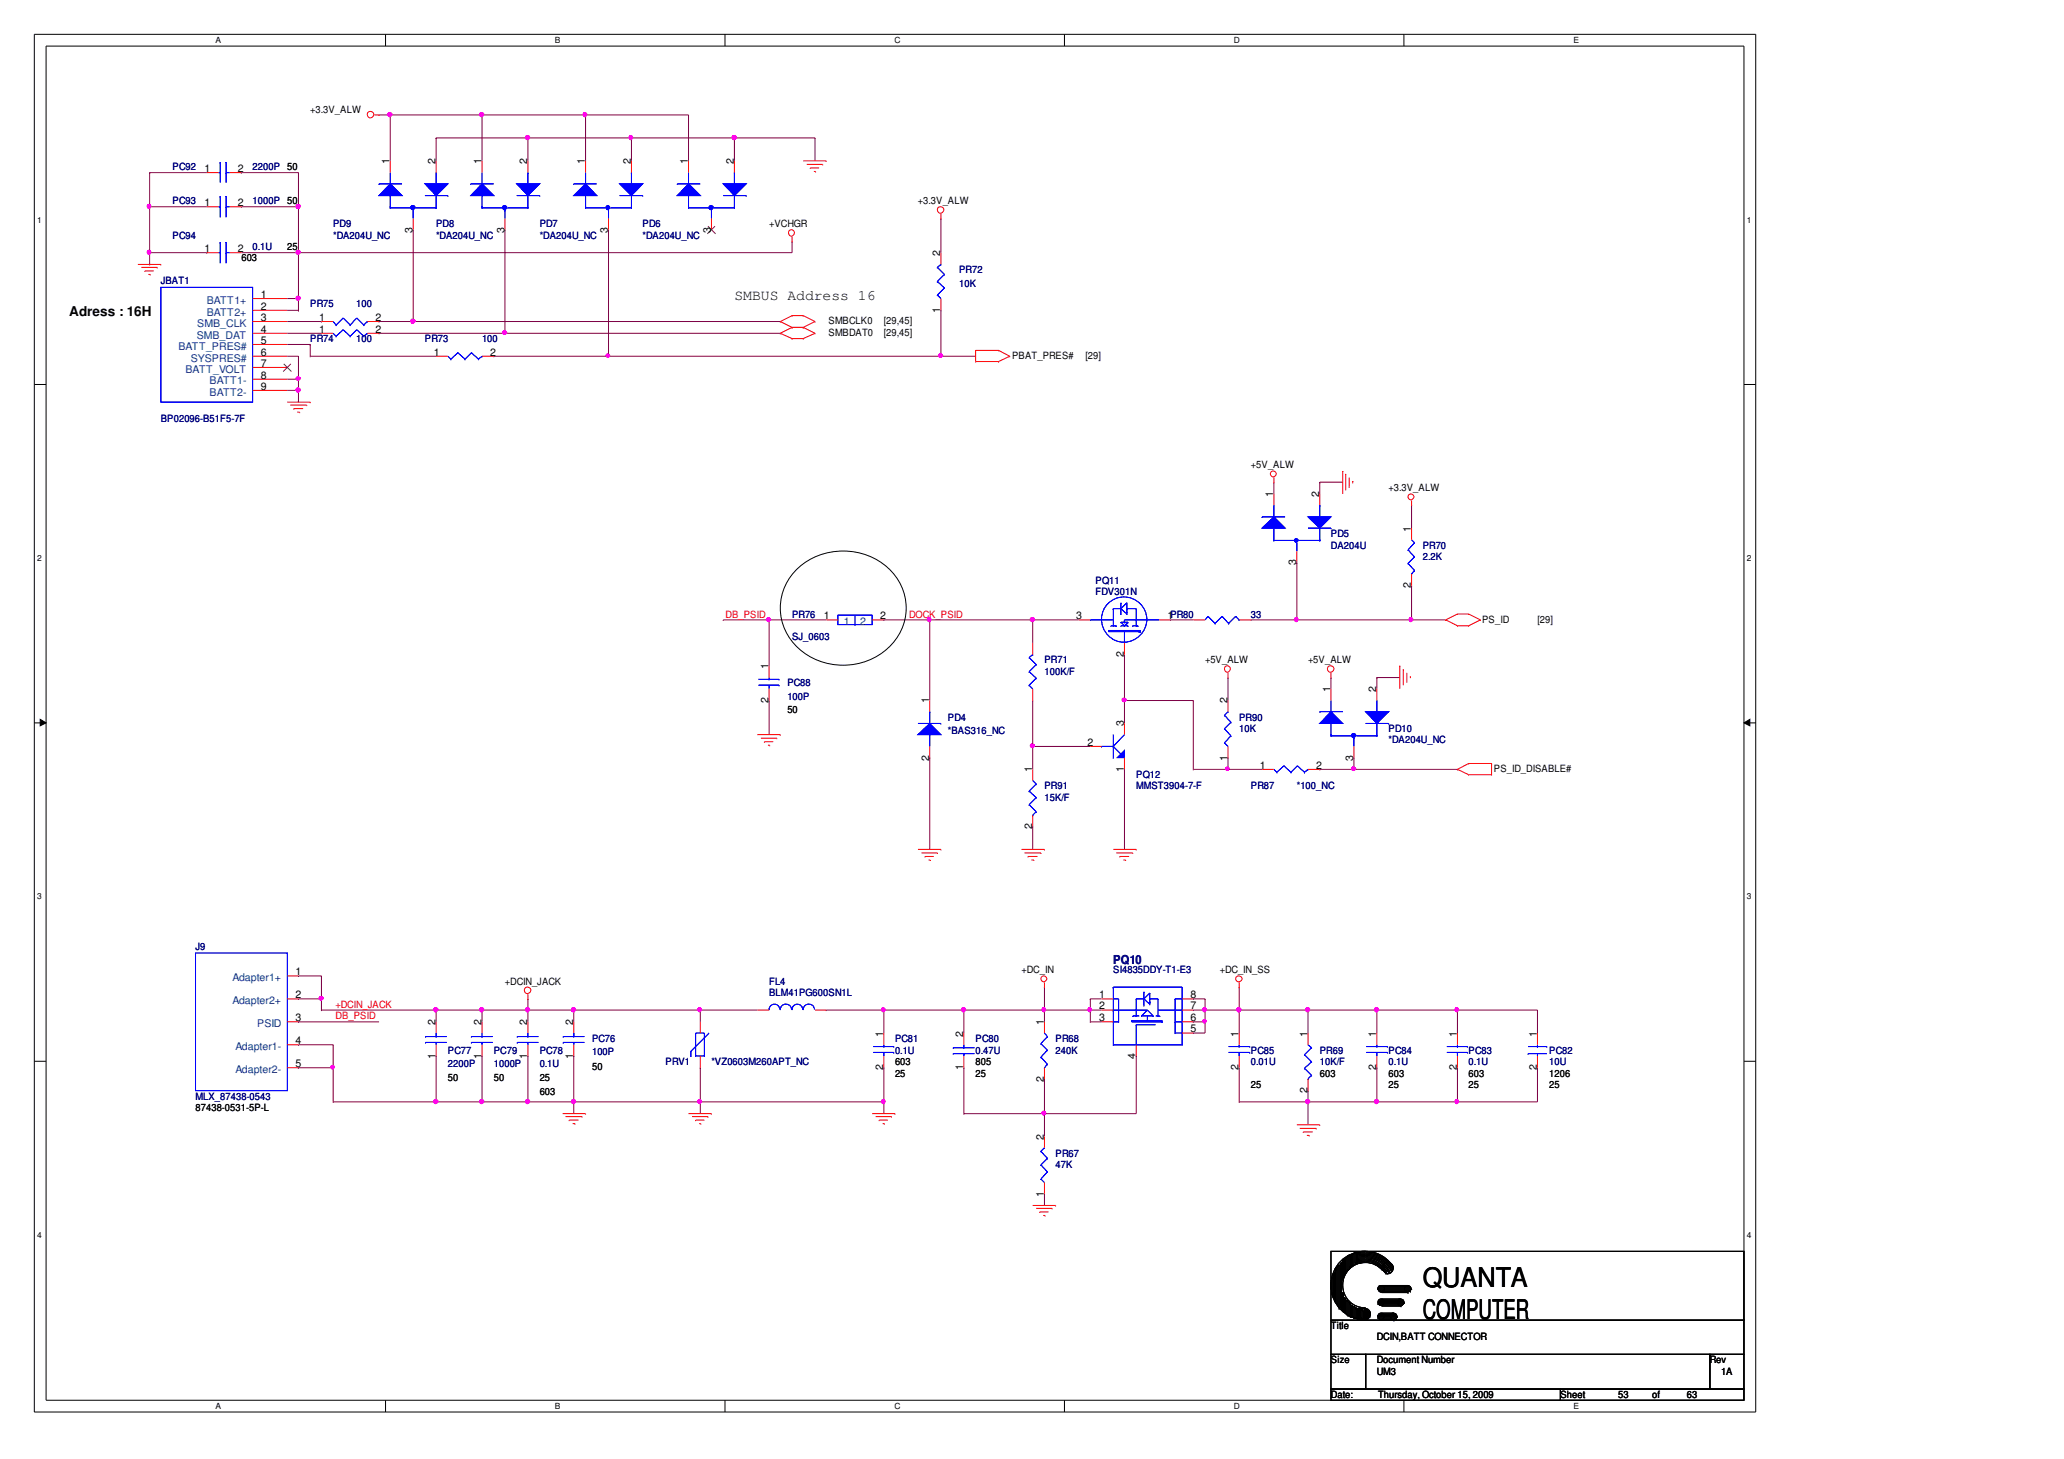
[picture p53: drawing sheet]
<svg xmlns="http://www.w3.org/2000/svg" width="297mm" height="210mm" viewBox="0 0 297 210" stroke-linecap="round" stroke-linejoin="round" font-family="sans-serif">
<defs><g id="words">
<g font-size="3.9">
<text x="204.8" y="185.2">QUANTA</text>
<text x="204.8" y="189.8">COMPUTER</text>
</g>
<text font-size="2.1" x="105.7" y="43.2">SMBUS Address 16</text>
<text font-size="1.9" x="9.9" y="45.5">Adress : 16H</text>
<text font-size="1.8" fill="#00007f" x="160.2" y="138.7">PQ10</text>
<g font-size="1.5">
<text x="56.1" y="23.7" transform="rotate(-90 56.1 23.7)">1</text>
<text x="62.7" y="23.7" transform="rotate(-90 62.7 23.7)">2</text>
<text x="69.3" y="23.7" transform="rotate(-90 69.3 23.7)">1</text>
<text x="75.9" y="23.7" transform="rotate(-90 75.9 23.7)">2</text>
<text x="84.2" y="23.7" transform="rotate(-90 84.2 23.7)">1</text>
<text x="90.8" y="23.7" transform="rotate(-90 90.8 23.7)">2</text>
<text x="99" y="23.7" transform="rotate(-90 99 23.7)">1</text>
<text x="105.6" y="23.7" transform="rotate(-90 105.6 23.7)">2</text>
<text x="29.4" y="24.8">1</text>
<text x="29.4" y="29.7">1</text>
<text x="34.2" y="24.8">2</text>
<text x="34.2" y="29.7">2</text>
<text x="59.4" y="33.5" transform="rotate(-90 59.4 33.5)">3</text>
<text x="72.6" y="33.5" transform="rotate(-90 72.6 33.5)">3</text>
<text x="87.5" y="33.5" transform="rotate(-90 87.5 33.5)">3</text>
<text x="102.3" y="33.5" transform="rotate(-90 102.3 33.5)">3</text>
<text x="29.4" y="36.3">1</text>
<text x="34.2" y="36.3">2</text>
<text x="135.3" y="36.9" transform="rotate(-90 135.3 36.9)">2</text>
<text x="37.5" y="42.9">1</text>
<text x="37.5" y="46.2">3</text>
<text x="37.5" y="47.9">4</text>
<text x="37.5" y="44.6">2</text>
<text x="45.9" y="46.2">1</text>
<text x="45.9" y="47.9">1</text>
<text x="54" y="46.2">2</text>
<text x="54" y="47.9">2</text>
<text x="135.3" y="45" transform="rotate(-90 135.3 45)">1</text>
<text x="37.5" y="49.5">5</text>
<text x="37.5" y="52.8">7</text>
<text x="37.5" y="51.2">6</text>
<text x="62.4" y="51.2">1</text>
<text x="70.6" y="51.2">2</text>
<text x="37.5" y="56.1">9</text>
<text x="37.5" y="54.5">8</text>
<text x="183.2" y="71.5" transform="rotate(-90 183.2 71.5)">1</text>
<text x="189.9" y="71.5" transform="rotate(-90 189.9 71.5)">2</text>
<text x="203.1" y="76.5" transform="rotate(-90 203.1 76.5)">1</text>
<text x="186.5" y="81.3" transform="rotate(-90 186.5 81.3)">3</text>
<text x="118.6" y="89.1">1</text>
<text x="126.7" y="89.1">2</text>
<text x="154.9" y="89.1">3</text>
<text x="168" y="89.1">1PR80</text>
<text x="203.1" y="84.6" transform="rotate(-90 203.1 84.6)">2</text>
<text x="161.7" y="94.5" transform="rotate(-90 161.7 94.5)">2</text>
<text x="110.6" y="101.1" transform="rotate(-90 110.6 101.1)">2</text>
<text x="110.6" y="96.3" transform="rotate(-90 110.6 96.3)">1</text>
<text x="133.7" y="101.2" transform="rotate(-90 133.7 101.2)">1</text>
<text x="176.6" y="101.2" transform="rotate(-90 176.6 101.2)">2</text>
<text x="191.5" y="99.6" transform="rotate(-90 191.5 99.6)">1</text>
<text x="198.1" y="99.6" transform="rotate(-90 198.1 99.6)">2</text>
<text x="156.5" y="107.3">2</text>
<text x="161.7" y="104.5" transform="rotate(-90 161.7 104.5)">3</text>
<text x="133.7" y="109.4" transform="rotate(-90 133.7 109.4)">2</text>
<text x="148.5" y="111.1" transform="rotate(-90 148.5 111.1)">1</text>
<text x="161.7" y="111" transform="rotate(-90 161.7 111)">1</text>
<text x="176.6" y="109.4" transform="rotate(-90 176.6 109.4)">1</text>
<text x="181.3" y="110.6">1</text>
<text x="189.4" y="110.6">2</text>
<text x="194.8" y="109.4" transform="rotate(-90 194.8 109.4)">3</text>
<text x="148.5" y="119.3" transform="rotate(-90 148.5 119.3)">2</text>
<text x="42.5" y="140.3">1</text>
<text x="42.5" y="143.6">2</text>
<text x="158.2" y="143.6">1</text>
<text x="171.3" y="143.6">8</text>
<text x="42.5" y="146.9">3</text>
<text x="62.7" y="147.4" transform="rotate(-90 62.7 147.4)">2</text>
<text x="69.3" y="147.4" transform="rotate(-90 69.3 147.4)">2</text>
<text x="75.9" y="147.4" transform="rotate(-90 75.9 147.4)">2</text>
<text x="82.5" y="147.4" transform="rotate(-90 82.5 147.4)">2</text>
<text x="127.1" y="149.1" transform="rotate(-90 127.1 149.1)">1</text>
<text x="138.6" y="149.1" transform="rotate(-90 138.6 149.1)">2</text>
<text x="150.2" y="147.4" transform="rotate(-90 150.2 147.4)">1</text>
<text x="158.2" y="146.9">3</text>
<text x="158.2" y="145.2">2</text>
<text x="171.3" y="145.2">7</text>
<text x="171.3" y="146.9">6</text>
<text x="171.3" y="148.5">5</text>
<text x="178.3" y="149.1" transform="rotate(-90 178.3 149.1)">1</text>
<text x="188.2" y="149.1" transform="rotate(-90 188.2 149.1)">1</text>
<text x="198.1" y="149.1" transform="rotate(-90 198.1 149.1)">1</text>
<text x="209.7" y="149.1" transform="rotate(-90 209.7 149.1)">1</text>
<text x="221.2" y="149.1" transform="rotate(-90 221.2 149.1)">1</text>
<text x="42.5" y="150.2">4</text>
<text x="42.5" y="153.5">5</text>
<text x="62.7" y="152.3" transform="rotate(-90 62.7 152.3)">1</text>
<text x="69.3" y="152.3" transform="rotate(-90 69.3 152.3)">1</text>
<text x="75.9" y="152.3" transform="rotate(-90 75.9 152.3)">1</text>
<text x="82.5" y="152.3" transform="rotate(-90 82.5 152.3)">1</text>
<text x="127.1" y="154" transform="rotate(-90 127.1 154)">2</text>
<text x="138.6" y="154" transform="rotate(-90 138.6 154)">1</text>
<text x="150.2" y="155.6" transform="rotate(-90 150.2 155.6)">2</text>
<text x="163.4" y="152.3" transform="rotate(-90 163.4 152.3)">4</text>
<text x="178.3" y="154" transform="rotate(-90 178.3 154)">2</text>
<text x="198.1" y="154" transform="rotate(-90 198.1 154)">2</text>
<text x="209.7" y="154" transform="rotate(-90 209.7 154)">2</text>
<text x="221.2" y="154" transform="rotate(-90 221.2 154)">2</text>
<text x="188.2" y="157.3" transform="rotate(-90 188.2 157.3)">2</text>
<text x="150.2" y="163.9" transform="rotate(-90 150.2 163.9)">2</text>
<text x="150.2" y="172.2" transform="rotate(-90 150.2 172.2)">1</text>
</g>
<g font-size="1.5" fill="#003f7f">
<text x="28.4" y="47">SMB_CLK</text>
<text x="29.7" y="43.7">BATT1+</text>
<text x="29.7" y="45.4">BATT2+</text>
<text x="25.7" y="50.3">BATT_PRES#</text>
<text x="26.7" y="53.6">BATT_VOLT</text>
<text x="27.5" y="52">SYSPRES#</text>
<text x="28.3" y="48.7">SMB_DAT</text>
<text x="30.2" y="56.9">BATT2-</text>
<text x="30.2" y="55.3">BATT1-</text>
<text x="121.4" y="89.9">1</text>
<text x="123.8" y="89.9">2</text>
<text x="33.5" y="141.2">Adapter1+</text>
<text x="33.5" y="144.5">Adapter2+</text>
<text x="37" y="147.8">PSID</text>
<text x="33.9" y="151.1">Adapter1-</text>
<text x="33.9" y="154.4">Adapter2-</text>
</g>
<g font-size="1.4">
<text x="44.6" y="16.2">+3.3V_ALW</text>
<text x="41.3" y="24.4">50</text>
<text x="41.3" y="29.4">50</text>
<text x="132.1" y="29.4">+3.3V_ALW</text>
<text x="110.7" y="32.7">+VCHGR</text>
<text x="34.7" y="37.6">603</text>
<text x="41.3" y="36">25</text>
<text x="119.2" y="46.7">SMBCLK0</text>
<text x="127.2" y="46.7">[29,45]</text>
<text x="119.2" y="48.4">SMBDAT0</text>
<text x="127.2" y="48.4">[29,45]</text>
<text x="145.7" y="51.7">PBAT_PRES#</text>
<text x="156.2" y="51.7">[29]</text>
<text x="180" y="67.3">+5V_ALW</text>
<text x="199.8" y="70.6">+3.3V_ALW</text>
<text x="213.3" y="89.6">PS_ID</text>
<text x="221.3" y="89.6">[29]</text>
<text x="173.4" y="95.4">+5V_ALW</text>
<text x="188.2" y="95.4">+5V_ALW</text>
<text x="113.3" y="102.6">50</text>
<text x="215" y="111.1">PS_ID_DISABLE#</text>
<text x="72.7" y="141.7">+DCIN_JACK</text>
<text x="147" y="140">+DC_IN</text>
<text x="175.5" y="140">+DC_IN_SS</text>
<text x="64.5" y="155.5">50</text>
<text x="71.1" y="155.5">50</text>
<text x="77.7" y="155.5">25</text>
<text x="85.2" y="153.9">50</text>
<text x="128.8" y="154.9">25</text>
<text x="128.8" y="153.2">603</text>
<text x="140.4" y="154.9">25</text>
<text x="140.4" y="153.2">805</text>
<text x="189.9" y="154.9">603</text>
<text x="199.8" y="154.9">603</text>
<text x="211.4" y="154.9">603</text>
<text x="223" y="154.9">1206</text>
<text x="28.1" y="159.8">87438-0531-5P-L</text>
<text x="77.7" y="157.5">603</text>
<text x="180" y="156.5">25</text>
<text x="199.8" y="156.5">25</text>
<text x="211.4" y="156.5">25</text>
<text x="223" y="156.5">25</text>
<text x="191.5" y="191.2">Title</text>
<text x="191.5" y="196.1">Size</text>
<text x="198.1" y="197.8">UM3</text>
<text x="198.1" y="196.1">Document Number</text>
<text x="198.1" y="192.8">DCIN,BATT CONNECTOR</text>
<text x="246.1" y="196.1">Rev</text>
<text x="247.7" y="197.8">1A</text>
<text x="191.5" y="201.1">Date:</text>
<text x="198.3" y="201.1">Thursday, October 15, 2009</text>
<text x="224.6" y="201.1">Sheet</text>
<text x="232.9" y="201.1">53</text>
<text x="237.8" y="201.1">of</text>
<text x="242.8" y="201.1">63</text>
</g>
<g font-size="1.4" fill="#00007f">
<text x="24.8" y="24.4">PC92</text>
<text x="24.8" y="29.4">PC93</text>
<text x="36.4" y="24.4">2200P</text>
<text x="36.4" y="29.4">1000P</text>
<text x="24.8" y="34.3">PC94</text>
<text x="47.9" y="34.3">*DA204U_NC</text>
<text x="47.9" y="32.7">PD9</text>
<text x="62.8" y="34.3">*DA204U_NC</text>
<text x="62.8" y="32.7">PD8</text>
<text x="77.7" y="32.7">PD7</text>
<text x="77.7" y="34.3">*DA204U_NC</text>
<text x="92.5" y="32.7">PD6</text>
<text x="92.5" y="34.3">*DA204U_NC</text>
<text x="23.1" y="40.9">JBAT1</text>
<text x="36.4" y="36">0.1U</text>
<text x="138" y="39.3">PR72</text>
<text x="138" y="41.3">10K</text>
<text x="44.6" y="44.2">PR75</text>
<text x="51.3" y="44.2">100</text>
<text x="44.6" y="49.2">PR74</text>
<text x="51.3" y="49.2">100</text>
<text x="61.2" y="49.2">PR73</text>
<text x="69.4" y="49.2">100</text>
<text x="23.1" y="60.7">BP02096-B51F5-7F</text>
<text x="191.5" y="77.2">PD5</text>
<text x="191.5" y="78.9">DA204U</text>
<text x="204.8" y="78.9">PR70</text>
<text x="204.8" y="80.5">2.2K</text>
<text x="114" y="88.8">PR76</text>
<text x="157.7" y="85.6">FDV301N</text>
<text x="157.7" y="84">PQ11</text>
<text x="180" y="88.8">33</text>
<text x="114" y="92.1">SJ_0603</text>
<text x="150.3" y="95.4">PR71</text>
<text x="113.3" y="98.7">PC88</text>
<text x="113.3" y="100.7">100P</text>
<text x="150.3" y="97.1">100K/F</text>
<text x="136.4" y="103.7">PD4</text>
<text x="136.4" y="105.6">*BAS316_NC</text>
<text x="178.3" y="103.7">PR90</text>
<text x="178.3" y="105.4">10K</text>
<text x="199.8" y="105.4">PD10</text>
<text x="199.8" y="107">*DA204U_NC</text>
<text x="150.3" y="113.6">PR91</text>
<text x="163.5" y="113.6">MMST3904-7-F</text>
<text x="163.5" y="112">PQ12</text>
<text x="180" y="113.6">PR87</text>
<text x="186.6" y="113.6">*100_NC</text>
<text x="150.3" y="115.3">15K/F</text>
<text x="28.1" y="136.7">J9</text>
<text x="110.7" y="141.7">FL4</text>
<text x="110.7" y="143.3">BLM41PG600SN1L</text>
<text x="160.2" y="140">SI4835DDY-T1-E3</text>
<text x="85.2" y="149.9">PC76</text>
<text x="128.8" y="149.9">PC81</text>
<text x="140.4" y="149.9">PC80</text>
<text x="151.9" y="149.9">PR68</text>
<text x="64.5" y="151.6">PC77</text>
<text x="64.5" y="153.5">2200P</text>
<text x="71.1" y="151.6">PC79</text>
<text x="71.1" y="153.5">1000P</text>
<text x="77.7" y="153.5">0.1U</text>
<text x="77.7" y="151.6">PC78</text>
<text x="85.2" y="151.8">100P</text>
<text x="95.8" y="153.2">PRV1</text>
<text x="102.4" y="153.2">*VZ0603M260APT_NC</text>
<text x="128.8" y="151.6">0.1U</text>
<text x="140.4" y="151.6">0.47U</text>
<text x="151.9" y="151.6">240K</text>
<text x="180" y="151.6">PC85</text>
<text x="180" y="153.2">0.01U</text>
<text x="189.9" y="151.6">PR69</text>
<text x="189.9" y="153.2">10K/F</text>
<text x="199.8" y="151.6">PC84</text>
<text x="199.8" y="153.2">0.1U</text>
<text x="211.4" y="151.6">PC83</text>
<text x="211.4" y="153.2">0.1U</text>
<text x="223" y="151.6">PC82</text>
<text x="223" y="153.2">10U</text>
<text x="28.1" y="158.2">MLX_87438-0543</text>
<text x="151.9" y="166.4">PR67</text>
<text x="151.9" y="168.1">47K</text>
</g>
<g font-size="1.4" fill="#f00">
<text x="104.4" y="88.8">DB_PSID</text>
<text x="130.8" y="88.8">DOCK_PSID</text>
<text x="48.3" y="146.7">DB_PSID</text>
<text x="48.3" y="145">+DCIN_JACK</text>
</g>
<g font-size="1.2">
<text x="31" y="6.2">A</text>
<text x="79.9" y="6.2">B</text>
<text x="128.7" y="6.2">C</text>
<text x="177.6" y="6.2">D</text>
<text x="226.4" y="6.2">E</text>
<text x="5.4" y="32">1</text>
<text x="251.4" y="32">1</text>
<text x="5.4" y="80.7">2</text>
<text x="251.4" y="80.7">2</text>
<text x="5.4" y="129.4">3</text>
<text x="251.4" y="129.4">3</text>
<text x="5.4" y="178.1">4</text>
<text x="251.4" y="178.1">4</text>
<text x="31" y="202.7">A</text>
<text x="79.9" y="202.7">B</text>
<text x="128.7" y="202.7">C</text>
<text x="177.6" y="202.7">D</text>
<text x="226.4" y="202.7">E</text>
</g>
</g></defs>
<path d="M4.9 4.9h247.8v198.2h-247.8zM6.6 6.6h244.4v194.9h-244.4z" fill="none" stroke="#000" stroke-width=".14"/>
<g fill="#fff">
<path d="M31 5.1h.8v1.4h-.8z"/>
<path d="M31 201.6h.8v1.4h-.8z"/>
</g>
<path d="M55.5 4.9v1.7M55.5 201.5v1.6" fill="none" stroke="#000" stroke-width=".14"/>
<g fill="#fff">
<path d="M79.9 5.1h.7v1.4h-.7z"/>
<path d="M79.9 201.6h.7v1.4h-.7z"/>
</g>
<path d="M104.3 4.9v1.7M104.3 201.5v1.6" fill="none" stroke="#000" stroke-width=".14"/>
<g fill="#fff">
<path d="M128.7 5.1h.8v1.4h-.8z"/>
<path d="M128.7 201.6h.8v1.4h-.8z"/>
</g>
<path d="M153.2 4.9v1.7M153.2 201.5v1.6" fill="none" stroke="#000" stroke-width=".14"/>
<g fill="#fff">
<path d="M177.6 5.1h.7v1.4h-.7z"/>
<path d="M177.6 201.6h.7v1.4h-.7z"/>
</g>
<path d="M202 4.9v1.7M202 201.5v1.6" fill="none" stroke="#000" stroke-width=".14"/>
<g fill="#fff">
<path d="M226.4 5.1h.8v1.4h-.8z"/>
<path d="M226.4 201.6h.8v1.4h-.8z"/>
<path d="M5.4 30.9h.6v1.4h-.6z"/>
<path d="M251.4 30.9h.6v1.4h-.6z"/>
<path d="M5.4 79.6h.6v1.4h-.6z"/>
<path d="M251.4 79.6h.6v1.4h-.6z"/>
</g>
<path d="M4.9 55.3h1.7M251 55.3h1.7" fill="none" stroke="#000" stroke-width=".14"/>
<g fill="#fff">
<path d="M5.4 128.3h.6v1.4h-.6z"/>
<path d="M251.4 128.3h.6v1.4h-.6z"/>
</g>
<path d="M4.9 104h1.7M5.8 103.5l.8 .5-.8 .4zM251 104l.8-.5v.9zM251 104h1.7" fill="none" stroke="#000" stroke-width=".14"/>
<path d="M5.8 103.5l.8 .5-.8 .4zM251 104l.8-.5v.9z" fill="#000"/>
<g fill="#fff">
<path d="M5.4 177h.6v1.3h-.6z"/>
<path d="M251.4 177h.6v1.3h-.6z"/>
</g>
<path d="M4.9 152.7h1.7M251 152.7h1.7" fill="none" stroke="#000" stroke-width=".14"/>
<path d="M21.5 29.7h.1M21.5 29.7h8.2" fill="none" stroke="#7f003f" stroke-width=".14"/>
<circle cx="21.4" cy="29.7" r=".28" fill="#f0f"/>
<circle cx="21.4" cy="29.7" r=".28" fill="none" stroke="#f0f" stroke-width=".14"/>
<path d="M21.5 24.8h.1M21.5 24.8v4.9M34.7 29.7h.1M43 24.8h.1M43 24.8v4.9h-8.3M148.6 89.2h.1M148.6 89.2h6.6" fill="none" stroke="#7f003f" stroke-width=".14"/>
<circle cx="148.6" cy="89.1" r=".31" fill="#f0f"/>
<circle cx="148.6" cy="89.1" r=".31" fill="none" stroke="#f0f" stroke-width=".14"/>
<path d="M114 34.7h.1M114 34.7v1.7M43 147h.1M43 147h11.6M69.4 151.9h.1M69.4 151.9v6.6" fill="none" stroke="#7f003f" stroke-width=".14"/>
<circle cx="69.3" cy="158.5" r=".31" fill="#f0f"/>
<circle cx="69.3" cy="158.5" r=".31" fill="none" stroke="#f0f" stroke-width=".14"/>
<path d="M76 151.9h.1M76 151.9v6.6" fill="none" stroke="#7f003f" stroke-width=".14"/>
<circle cx="75.9" cy="158.5" r=".31" fill="#f0f"/>
<circle cx="75.9" cy="158.5" r=".31" fill="none" stroke="#f0f" stroke-width=".14"/>
<path d="M43 143.7h.1M43 140.4h.1M43 143.7h3.3M43 140.4h3.3M46.3 140.4h.1M46.3 143.7h.1M46.3 140.4v4.9M62.8 151.9h.1M62.8 145.3h.1M62.8 145.3v1.7M62.8 151.9v6.6" fill="none" stroke="#7f003f" stroke-width=".14"/>
<circle cx="46.2" cy="143.6" r=".28" fill="#f0f"/>
<circle cx="46.2" cy="143.6" r=".28" fill="none" stroke="#f0f" stroke-width=".14"/>
<path d="M62.8 145.3h.1M62.8 145.3h6.6" fill="none" stroke="#7f003f" stroke-width=".14"/>
<circle cx="62.7" cy="145.3" r=".31" fill="#f0f"/>
<circle cx="62.7" cy="145.3" r=".31" fill="none" stroke="#f0f" stroke-width=".14"/>
<path d="M46.3 145.3h.1M46.3 145.3h16.5M62.8 158.5h.1M62.8 158.5h6.6M76 143.7h.1M76 158.5h.1M76 143.7v1.6M82.6 145.3h.1M82.6 151.9h.1M82.6 145.3v1.7M82.6 151.9v6.6h-6.6" fill="none" stroke="#7f003f" stroke-width=".14"/>
<circle cx="62.7" cy="158.5" r=".31" fill="#f0f"/>
<circle cx="62.7" cy="158.5" r=".31" fill="none" stroke="#f0f" stroke-width=".14"/>
<path d="M82.6 145.3h.1M82.6 145.3h18.2" fill="none" stroke="#7f003f" stroke-width=".14"/>
<circle cx="82.5" cy="145.3" r=".31" fill="#f0f"/>
<circle cx="82.5" cy="145.3" r=".31" fill="none" stroke="#f0f" stroke-width=".14"/>
<path d="M76 145.3h.1M76 145.3v1.7" fill="none" stroke="#7f003f" stroke-width=".14"/>
<circle cx="75.9" cy="145.3" r=".31" fill="#f0f"/>
<circle cx="75.9" cy="145.3" r=".31" fill="none" stroke="#f0f" stroke-width=".14"/>
<path d="M82.6 158.5h.1M82.6 158.5v1.7" fill="none" stroke="#7f003f" stroke-width=".14"/>
<circle cx="82.5" cy="158.5" r=".31" fill="#f0f"/>
<circle cx="82.5" cy="158.5" r=".31" fill="none" stroke="#f0f" stroke-width=".14"/>
<path d="M69.4 145.3h.1M69.4 145.3v1.7M69.4 145.3h6.6" fill="none" stroke="#7f003f" stroke-width=".14"/>
<circle cx="69.3" cy="145.3" r=".31" fill="#f0f"/>
<circle cx="69.3" cy="145.3" r=".31" fill="none" stroke="#f0f" stroke-width=".14"/>
<path d="M69.4 158.5h.1M69.4 158.5h6.6M100.8 158.5h.1M100.8 158.5v1.7" fill="none" stroke="#7f003f" stroke-width=".14"/>
<circle cx="100.7" cy="158.5" r=".28" fill="#f0f"/>
<circle cx="100.7" cy="158.5" r=".28" fill="none" stroke="#f0f" stroke-width=".14"/>
<path d="M110.7 89.2h.1M110.7 89.2v6.6" fill="none" stroke="#7f003f" stroke-width=".14"/>
<circle cx="110.6" cy="89.1" r=".28" fill="#f0f"/>
<circle cx="110.6" cy="89.1" r=".28" fill="none" stroke="#f0f" stroke-width=".14"/>
<g fill="none" stroke="#7f003f" stroke-width=".14">
<path d="M189.9 69.4h.1M189.9 69.4h3.3M104.1 89.2h.1M104.1 89.2h14.8M110.7 89.2h.1M110.7 100.8h.1M110.7 100.8v4.9M43 150.3h.1M43 150.3h4.9M118.9 145.3h.1M118.9 145.3h8.3M150.3 142h.1"/>
<path d="M150.3 145.3h.1M150.3 142v5M156.9 145.3h.1M156.9 145.3h1.6M188.2 158.5h.1M188.2 158.5v3.3"/>
</g>
<circle cx="156.8" cy="145.3" r=".28" fill="#f0f"/>
<circle cx="156.8" cy="145.3" r=".28" fill="none" stroke="#f0f" stroke-width=".14"/>
<path d="M100.8 145.3h.1M100.8 145.3h8.2" fill="none" stroke="#7f003f" stroke-width=".14"/>
<circle cx="100.7" cy="145.3" r=".28" fill="#f0f"/>
<circle cx="100.7" cy="145.3" r=".28" fill="none" stroke="#f0f" stroke-width=".14"/>
<path d="M188.2 145.3h.1M188.2 145.3h9.9" fill="none" stroke="#7f003f" stroke-width=".14"/>
<circle cx="188.2" cy="145.3" r=".31" fill="#f0f"/>
<circle cx="188.2" cy="145.3" r=".31" fill="none" stroke="#f0f" stroke-width=".14"/>
<path d="M138.7 153.6h.1M138.7 153.6v6.6M163.5 151.9h.1M163.5 151.9v8.3M209.7 158.5h.1M209.7 158.5h11.6" fill="none" stroke="#7f003f" stroke-width=".14"/>
<circle cx="209.6" cy="158.5" r=".28" fill="#f0f"/>
<circle cx="209.6" cy="158.5" r=".28" fill="none" stroke="#f0f" stroke-width=".14"/>
<path d="M173.4 145.3h.1M173.4 145.3h4.9M198.1 145.3h.1M198.1 145.3v3.3" fill="none" stroke="#7f003f" stroke-width=".14"/>
<circle cx="173.3" cy="145.3" r=".28" fill="#f0f"/>
<circle cx="173.3" cy="145.3" r=".28" fill="none" stroke="#f0f" stroke-width=".14"/>
<g fill="none" stroke="#7f003f" stroke-width=".14">
<path d="M178.3 153.6h.1M178.3 142h.1M178.3 142v3.3M178.3 153.6v4.9M188.2 145.3h.1M188.2 158.5h.1M188.2 145.3v3.3M198.1 153.6h.1M198.1 153.6v4.9h-9.9M221.3 145.3h.1M221.3 153.6h.1M221.3 145.3v3.3"/>
<path d="M221.3 153.6v4.9M150.3 171.7h.1M150.3 171.7v1.7"/>
</g>
<circle cx="188.2" cy="158.5" r=".31" fill="#f0f"/>
<circle cx="188.2" cy="158.5" r=".31" fill="none" stroke="#f0f" stroke-width=".14"/>
<g fill="none" stroke="#7f003f" stroke-width=".14">
<path d="M198.1 97.5h.1M198.1 97.5v1.6M127.2 158.5h.1M127.2 158.5v1.7M138.7 145.3h.1M138.7 145.3v3.3M150.3 145.3h.1M150.3 145.3h6.6M173.4 145.3h.1M173.4 145.3v1.7M178.3 158.5h.1M188.2 156.9h.1"/>
<path d="M188.2 156.9v1.6h-9.9"/>
</g>
<circle cx="150.2" cy="145.3" r=".28" fill="#f0f"/>
<circle cx="150.2" cy="145.3" r=".28" fill="none" stroke="#f0f" stroke-width=".14"/>
<path d="M156.9 143.7h.1M156.9 143.7v1.6M198.1 158.5h.1M198.1 158.5h11.6" fill="none" stroke="#7f003f" stroke-width=".14"/>
<circle cx="198.1" cy="158.5" r=".31" fill="#f0f"/>
<circle cx="198.1" cy="158.5" r=".31" fill="none" stroke="#f0f" stroke-width=".14"/>
<path d="M198.1 145.3h.1M198.1 145.3h11.6" fill="none" stroke="#7f003f" stroke-width=".14"/>
<circle cx="198.1" cy="145.3" r=".31" fill="#f0f"/>
<circle cx="198.1" cy="145.3" r=".31" fill="none" stroke="#f0f" stroke-width=".14"/>
<path d="M133.8 89.2h.1M133.8 89.2v11.6M133.8 109h.1M133.8 109v13.2M150.3 160.2h.1M150.3 160.2h13.2M150.3 160.2v3.3" fill="none" stroke="#7f003f" stroke-width=".14"/>
<path d="M150.1 159.9h.3l.1 .2-.3 .3-.2-.3z" fill-rule="evenodd" fill="#f0f"/>
<path d="M150.1 159.9h.3l.1 .2-.3 .3-.2-.3z" fill="none" stroke="#f0f" stroke-width=".14"/>
<path d="M127.2 89.2h.1M127.2 89.2h6.6M148.6 89.2h.1M148.6 89.2v3.3M186.6 81h.1M186.6 81v8.2M161.8 100.8h.1M161.8 100.8v3.3" fill="none" stroke="#7f003f" stroke-width=".14"/>
<circle cx="186.5" cy="89.1" r=".28" fill="#f0f"/>
<circle cx="186.5" cy="89.1" r=".28" fill="none" stroke="#f0f" stroke-width=".14"/>
<path d="M148.6 107.4h.1M148.6 118.9h.1M148.6 107.4h8.3M148.6 107.4v3.3M148.6 118.9v3.3M161.8 110.7h.1M161.8 110.7v11.5" fill="none" stroke="#7f003f" stroke-width=".14"/>
<circle cx="148.6" cy="107.3" r=".28" fill="#f0f"/>
<circle cx="148.6" cy="107.3" r=".28" fill="none" stroke="#f0f" stroke-width=".14"/>
<path d="M203.1 72.7h.1M203.1 72.7v3.3M176.7 97.5h.1M176.7 97.5v3.3M198.1 97.5h.1M198.1 97.5h3.4M203.1 84.3h.1M203.1 84.3v4.9M194.8 110.7h.1M194.8 110.7h14.9" fill="none" stroke="#7f003f" stroke-width=".14"/>
<circle cx="194.8" cy="110.6" r=".28" fill="#f0f"/>
<circle cx="194.8" cy="110.6" r=".28" fill="none" stroke="#f0f" stroke-width=".14"/>
<path d="M161.8 100.8h.1M161.8 100.8h9.9M171.7 100.8h.1M171.7 100.8v9.9" fill="none" stroke="#7f003f" stroke-width=".14"/>
<circle cx="161.8" cy="100.7" r=".28" fill="#f0f"/>
<circle cx="161.8" cy="100.7" r=".28" fill="none" stroke="#f0f" stroke-width=".14"/>
<path d="M176.7 109h.1M176.7 109v1.7" fill="none" stroke="#7f003f" stroke-width=".14"/>
<path d="M176.4 110.5l.2-.2 .3 .3-.3 .3-.1-.1z" fill-rule="evenodd" fill="#f0f"/>
<path d="M176.4 110.5l.2-.2 .3 .3-.3 .3-.1-.1z" fill="none" stroke="#f0f" stroke-width=".14"/>
<path d="M133.8 89.2h.1M133.8 89.2h14.8" fill="none" stroke="#7f003f" stroke-width=".14"/>
<circle cx="133.7" cy="89.1" r=".28" fill="#f0f"/>
<circle cx="133.7" cy="89.1" r=".28" fill="none" stroke="#f0f" stroke-width=".14"/>
<g fill="none" stroke="#7f003f" stroke-width=".14">
<path d="M161.8 94.2h.1M161.8 94.2v6.6M180 89.2h.1M180 89.2h23.1M186.6 89.2h.1M148.6 100.8h.1M148.6 100.8v6.6M171.7 110.7h.1M171.7 110.7h5M189.9 110.7h.1M189.9 110.7h4.9M127.2 145.3h.1"/>
<path d="M127.2 145.3v3.3M171.7 143.7h.1M171.7 148.6h.1M171.7 147h.1M171.7 143.7h1.7M171.7 148.6h1.7M171.7 147h1.7M173.4 143.7h.1M173.4 143.7v1.6M178.3 145.3h.1M178.3 145.3v3.3"/>
</g>
<path d="M173.1 146.8l.2-.1 .3 .2-.3 .3-.1-.1z" fill-rule="evenodd" fill="#f0f"/>
<path d="M173.1 146.8l.2-.1 .3 .2-.3 .3-.1-.1z" fill="none" stroke="#f0f" stroke-width=".14"/>
<path d="M203.1 89.2h.1M203.1 89.2h5M176.7 110.7h.1M176.7 110.7h4.9M156.9 145.3h.1M156.9 147h.1M156.9 145.3v1.7M156.9 147h1.6" fill="none" stroke="#7f003f" stroke-width=".14"/>
<circle cx="203" cy="89.1" r=".28" fill="#f0f"/>
<circle cx="203" cy="89.1" r=".28" fill="none" stroke="#f0f" stroke-width=".14"/>
<path d="M150.3 155.2h.1M150.3 155.2v5" fill="none" stroke="#7f003f" stroke-width=".14"/>
<path d="M150.1 159.9h.3l.1 .2-.3 .3-.2-.3z" fill-rule="evenodd" fill="#f0f"/>
<path d="M150.1 159.9h.3l.1 .2-.3 .3-.2-.3z" fill="none" stroke="#f0f" stroke-width=".14"/>
<path d="M194.8 109h.1M194.8 109v1.7M100.8 145.3h.1M100.8 145.3v1.7M138.7 145.3h.1M138.7 145.3h11.6M138.7 160.2h.1M138.7 160.2h11.6" fill="none" stroke="#7f003f" stroke-width=".14"/>
<circle cx="138.7" cy="145.3" r=".31" fill="#f0f"/>
<circle cx="138.7" cy="145.3" r=".31" fill="none" stroke="#f0f" stroke-width=".14"/>
<path d="M178.3 145.3h.1M178.3 145.3h9.9" fill="none" stroke="#7f003f" stroke-width=".14"/>
<circle cx="178.3" cy="145.3" r=".31" fill="#f0f"/>
<circle cx="178.3" cy="145.3" r=".31" fill="none" stroke="#f0f" stroke-width=".14"/>
<path d="M156.9 143.7h.1M156.9 143.7h1.6M209.7 145.3h.1M209.7 145.3v3.3M209.7 145.3h11.6" fill="none" stroke="#7f003f" stroke-width=".14"/>
<circle cx="209.6" cy="145.3" r=".28" fill="#f0f"/>
<circle cx="209.6" cy="145.3" r=".28" fill="none" stroke="#f0f" stroke-width=".14"/>
<g fill="none" stroke="#7f003f" stroke-width=".14">
<path d="M183.3 69.4h.1M183.3 69.4v1.7M189.9 69.4h.1M189.9 69.4v1.7M168.4 89.2h.1M168.4 89.2h3.3M127.2 145.3h.1M127.2 145.3h11.5M171.7 145.3h.1M171.7 145.3h1.7M173.4 147h.1M173.4 147v1.6"/>
<path d="M209.7 153.6h.1M209.7 153.6v4.9"/>
</g>
<circle cx="127.1" cy="145.3" r=".28" fill="#f0f"/>
<circle cx="127.1" cy="145.3" r=".28" fill="none" stroke="#f0f" stroke-width=".14"/>
<g fill="none" stroke="#7f003f" stroke-width=".14">
<path d="M135.4 31.4h.1M135.4 31.4v5M41.3 51.3h1.7M41.3 49.6h3.3M41.3 46.3h5M41.3 44.6h1.7M41.3 54.6h1.7M41.3 56.2h1.7M41.3 43h1.7M43 44.6h.1M43 54.6h.1M43 56.2h.1"/>
<path d="M43 51.3h.1M43 43h.1M44.6 49.6h.1M46.3 46.3h.1M135.4 51.3h.1M135.4 51.3h5M191.5 97.5h.1M191.5 97.5v1.6M47.9 158.5h.1M47.9 153.6h.1M47.9 158.5h14.9M47.9 153.6v4.9"/>
<path d="M76 145.3h.1M76 145.3h6.6"/>
</g>
<circle cx="42.9" cy="42.9" r=".31" fill="#f0f"/>
<circle cx="42.9" cy="42.9" r=".31" fill="none" stroke="#f0f" stroke-width=".14"/>
<path d="M21.5 38h.1M29.7 36.4h.1M29.7 36.4h-8.2v1.6M34.7 36.4h79.3M43 36.4h.1M43 56.2h.1M43 54.6v1.6M135.4 44.6h.1M135.4 44.6v6.7" fill="none" stroke="#7f003f" stroke-width=".14"/>
<circle cx="42.9" cy="56.1" r=".31" fill="#f0f"/>
<circle cx="42.9" cy="56.1" r=".31" fill="none" stroke="#f0f" stroke-width=".14"/>
<path d="M43 36.4v6.6M43 43h.1" fill="none" stroke="#7f003f" stroke-width=".14"/>
<circle cx="42.9" cy="36.3" r=".31" fill="#f0f"/>
<circle cx="42.9" cy="36.3" r=".31" fill="none" stroke="#f0f" stroke-width=".14"/>
<path d="M21.5 29.7h.1M21.5 29.7v6.7" fill="none" stroke="#7f003f" stroke-width=".14"/>
<circle cx="21.4" cy="36.3" r=".28" fill="#f0f"/>
<circle cx="21.4" cy="36.3" r=".28" fill="none" stroke="#f0f" stroke-width=".14"/>
<path d="M21.5 24.8h.1M21.5 24.8h8.2M34.7 24.8h.1M34.7 24.8h8.3M43 29.7h.1M43 29.7v6.7" fill="none" stroke="#7f003f" stroke-width=".14"/>
<circle cx="42.9" cy="29.7" r=".31" fill="#f0f"/>
<circle cx="42.9" cy="29.7" r=".31" fill="none" stroke="#f0f" stroke-width=".14"/>
<g fill="none" stroke="#7f003f" stroke-width=".14">
<path d="M69.4 16.5h.1M69.4 16.5h14.9M90.9 19.8h.1M90.9 19.8h14.8M105.7 19.8h.1M105.7 19.8v3.3M43 44.6h.1M43 43v1.6M54.6 46.3h.1M54.6 47.9h.1M54.6 46.3h4.9M54.6 47.9h18.1"/>
<path d="M71.1 51.3h.1M71.1 51.3h16.5"/>
</g>
<circle cx="69.3" cy="16.5" r=".31" fill="#f0f"/>
<circle cx="69.3" cy="16.5" r=".31" fill="none" stroke="#f0f" stroke-width=".14"/>
<path d="M105.7 19.8h.1M105.7 19.8h11.6" fill="none" stroke="#7f003f" stroke-width=".14"/>
<circle cx="105.6" cy="19.8" r=".31" fill="#f0f"/>
<circle cx="105.6" cy="19.8" r=".31" fill="none" stroke="#f0f" stroke-width=".14"/>
<path d="M54.6 16.5h.1M54.6 16.5h1.6M72.7 47.9h.1M72.7 47.9h39.6" fill="none" stroke="#7f003f" stroke-width=".14"/>
<circle cx="72.6" cy="47.9" r=".28" fill="#f0f"/>
<circle cx="72.6" cy="47.9" r=".28" fill="none" stroke="#f0f" stroke-width=".14"/>
<path d="M117.3 19.8h.1M117.3 19.8v3.3M87.6 51.3h.1M87.6 51.3h47.8" fill="none" stroke="#7f003f" stroke-width=".14"/>
<circle cx="135.4" cy="51.2" r=".28" fill="#f0f"/>
<circle cx="135.4" cy="51.2" r=".28" fill="none" stroke="#f0f" stroke-width=".14"/>
<path d="M87.3 50.9l.3 .1 .1 .2-.2 .2-.3-.2z" fill-rule="evenodd" fill="#f0f"/>
<path d="M87.3 50.9l.3 .1 .1 .2-.2 .2-.3-.2z" fill="none" stroke="#f0f" stroke-width=".14"/>
<path d="M76 19.8h.1M76 19.8h14.9" fill="none" stroke="#7f003f" stroke-width=".14"/>
<circle cx="90.8" cy="19.8" r=".28" fill="#f0f"/>
<circle cx="90.8" cy="19.8" r=".28" fill="none" stroke="#f0f" stroke-width=".14"/>
<circle cx="75.9" cy="19.8" r=".31" fill="#f0f"/>
<circle cx="75.9" cy="19.8" r=".31" fill="none" stroke="#f0f" stroke-width=".14"/>
<path d="M59.5 46.3h.1M59.5 46.3h52.8" fill="none" stroke="#7f003f" stroke-width=".14"/>
<circle cx="59.4" cy="46.2" r=".31" fill="#f0f"/>
<circle cx="59.4" cy="46.2" r=".31" fill="none" stroke="#f0f" stroke-width=".14"/>
<path d="M84.3 16.5h.1M84.3 16.5v6.6" fill="none" stroke="#7f003f" stroke-width=".14"/>
<circle cx="84.2" cy="16.5" r=".28" fill="#f0f"/>
<circle cx="84.2" cy="16.5" r=".28" fill="none" stroke="#f0f" stroke-width=".14"/>
<g fill="none" stroke="#7f003f" stroke-width=".14">
<path d="M56.2 16.5h.1M56.2 16.5v6.6M56.2 16.5h13.2M62.8 19.8h.1M62.8 19.8h13.2M62.8 19.8v3.3M69.4 16.5h.1M69.4 16.5v6.6M76 19.8h.1M76 19.8v3.3M84.3 16.5h.1M84.3 16.5h14.8"/>
<path d="M90.9 19.8h.1M90.9 19.8v3.3M99.1 16.5h.1M99.1 16.5v6.6M59.5 33h.1M59.5 33v13.3M72.7 33h.1M72.7 33v14.9M87.6 33h.1M87.6 33v18.3M44.6 49.6h.1M44.6 51.3h.1"/>
<path d="M44.6 49.6v1.7M44.6 51.3h18.2"/>
</g>
<circle cx="56.1" cy="16.5" r=".31" fill="#f0f"/>
<circle cx="56.1" cy="16.5" r=".31" fill="none" stroke="#f0f" stroke-width=".14"/>
<path d="M43 153.6h.1M47.9 150.3h.1M47.9 150.3v3.3h-4.9" fill="none" stroke="#7f003f" stroke-width=".14"/>
<path d="M47.7 153.3h.3l.1 .2-.2 .3-.3-.3z" fill-rule="evenodd" fill="#f0f"/>
<path d="M47.7 153.3h.3l.1 .2-.2 .3-.3-.3z" fill="none" stroke="#f0f" stroke-width=".14"/>
<path d="M82.6 158.5h44.6M100.8 158.5h.1M100.8 153.6h.1M100.8 153.6v4.9M127.2 158.5h.1" fill="none" stroke="#7f003f" stroke-width=".14"/>
<circle cx="127.1" cy="158.5" r=".28" fill="#f0f"/>
<circle cx="127.1" cy="158.5" r=".28" fill="none" stroke="#f0f" stroke-width=".14"/>
<path d="M41.3 47.9h5M43 56.2h.1M43 54.6h.1M43 51.3v3.3M43 56.2v1.7M46.3 47.9h.1M127.2 153.6h.1M127.2 153.6v4.9" fill="none" stroke="#7f003f" stroke-width=".14"/>
<circle cx="42.9" cy="54.5" r=".28" fill="#f0f"/>
<circle cx="42.9" cy="54.5" r=".28" fill="none" stroke="#f0f" stroke-width=".14"/>
<g fill="none" stroke="#f00" stroke-width=".14">
<path d="M53.9 16.5h.7M54.6 16.5h.1M19.8 38h3.3M20.3 38.5h2.3M20.9 39h.1M20.9 39h1.2M21.4 39.5h.2M21.6 39.5h.1M22.6 38.5h.1M23.1 38h.1M29.7 24.8h1.7M33 24.8h1.7"/>
<path d="M114 34.7h.1M114 34.1v.6M115.6 23.1h3.3M116.1 23.7h2.3M116.6 24.2h.1M116.6 24.2h1.3M117.1 24.7h.3M117.4 24.7h.1M118.4 23.7h.1M118.9 23.1h.1M135.4 31.4h.1M135.4 30.8v.6"/>
<path d="M41.3 57.9h3.3M41.8 58.3h2.3M42.3 58.8h.1M42.3 58.8h1.3M42.8 59.3h.3M43.1 59.3h.1M44.1 58.3h.1M44.6 57.9h.1M112.3 46.3h.1M112.3 47.9h.1M112.3 46.3l1.7 .8M112.3 47.9l1.7 .8"/>
<path d="M114 45.4h.1M114 47.1h.1M114 48.7h.1M114 45.4l-1.7 .9M114 45.4h1.6M114 47.1h1.6M114 47.1l-1.7 .8M114 48.7h1.6M115.6 45.4h.1M115.6 47.1h.1M115.6 48.7h.1M115.6 45.4l1.7 .9"/>
<path d="M115.6 47.1l1.7 .8M117.3 46.3h.1M117.3 47.9h.1M117.3 46.3l-1.7 .8M117.3 47.9l-1.7 .8M140.4 52h.1M140.4 50.4h.1M140.4 50.4h3.3M140.4 52h3.3M140.4 50.4v1.6M143.7 50.4h.1M143.7 52h.1"/>
<path d="M143.7 50.4l1.6 .9M145.3 51.3h.1M145.3 51.3l-1.6 .7M183.3 69.4h.1M183.3 68.7v.7M193.2 67.8h.1M193.2 67.8v3.3M193.7 68.2h.1M193.7 68.2v2.4M194.2 70h.1M194.2 68.7v1.3M194.7 69.2h.1"/>
<path d="M194.7 69.2v.3M203.1 72.7h.1M203.1 72v.7M148.6 92.5v1.7M148.6 99.1v1.7M176.7 97.5h.1M176.7 96.8v.7M191.5 97.5h.1M191.5 96.8v.7M201.5 95.8h.1M201.5 95.8v3.3M202 96.3h.1"/>
<path d="M202 96.3v2.3M202.5 98.1h.1M202.5 96.8v1.3M203 97.3h.1M203 97.3v.3M208.1 89.2h.1M208.1 89.2l1.6 .8M209.7 88.3h.1M209.7 90h.1M209.7 88.3l-1.6 .9M209.7 88.3h1.7M209.7 90h1.7"/>
<path d="M211.4 88.3h.1M211.4 90h.1M211.4 88.3l1.6 .9M213 89.2h.1M213 89.2l-1.6 .8M109 105.7h3.3M109.5 106.2h2.3M110 106.7h.1M110 106.7h1.3M110.5 107.2h.3M110.8 107.2h.1M111.8 106.2h.1"/>
<path d="M112.3 105.7h.1M209.7 110.7h.1M209.7 110.7l1.7 .7M211.4 109.8h.1M211.4 111.4h.1M211.4 109.8l-1.7 .9M211.4 109.8h3.3M211.4 111.4h3.3M214.7 109.8h.1M214.7 111.4h.1M214.7 109.8v1.6M132.1 122.2h3.3"/>
<path d="M132.6 122.7h2.3M133.1 123.2h.1M133.1 123.2h1.3M133.6 123.7h.3M133.9 123.7h.1M134.9 122.7h.1M135.4 122.2h.1M147 122.2h3.3M147.4 122.7h2.4M147.9 123.2h.1M147.9 123.2h1.4M148.4 123.7h.4"/>
<path d="M148.8 123.7h.1M149.8 122.7h.1M150.3 122.2h.1M160.2 122.2h3.3M160.6 122.7h2.4M161.1 123.2h.1M161.1 123.2h1.4M161.7 123.7h.3M162 123.7h.1M163 122.7h.1M163.5 122.2h.1M76 143.7h.1"/>
<path d="M76 143v.7M138.7 148.6v1.7M138.7 151.9v1.7M150.3 142h.1M150.3 141.3v.7M158.5 143.7h1.7M158.5 145.3h1.7M158.5 147h1.7M163.5 150.3v1.6M170.1 143.7h1.6M170.1 145.3h1.6M170.1 147h1.6"/>
<path d="M170.1 148.6h1.6M178.3 142h.1M178.3 141.3v.7M178.3 148.6v1.7M178.3 151.9v1.7M198.1 148.6v1.7M198.1 151.9v1.7M81 160.2h3.3M81.4 160.6h2.4M81.9 161.1h.1M81.9 161.1h1.4M82.4 161.7h.3"/>
<path d="M82.7 161.7h.1M83.8 160.6h.1M84.3 160.2h.1M99.1 160.2h3.3M99.6 160.6h2.3M100.1 161.1h.1M100.1 161.1h1.3M100.6 161.7h.3M100.9 161.7h.1M101.9 160.6h.1M102.4 160.2h.1M125.5 160.2h3.3"/>
<path d="M126 160.6h2.3M126.5 161.1h.1M126.5 161.1h1.3M127 161.7h.3M127.3 161.7h.1M128.3 160.6h.1M128.8 160.2h.1M148.6 173.4h3.3M149.1 173.8h2.3M149.6 174.4h.1M149.6 174.4h1.3M150.1 174.9h.3"/>
<path d="M150.4 174.9h.1M151.4 173.8h.1M151.9 173.4h.1M186.6 161.8h3.3M187.1 162.3h2.3M187.6 162.8h.1M187.6 162.8h1.3M188.1 163.4h.3M188.4 163.4h.1M189.4 162.3h.1M189.9 161.8h.1"/>
<circle cx="53.3" cy="16.5" r=".48"/>
<circle cx="113.9" cy="33.5" r=".45"/>
<circle cx="135.4" cy="30.2" r=".48"/>
<circle cx="183.2" cy="68.2" r=".42"/>
<circle cx="203.1" cy="71.5" r=".42"/>
<circle cx="176.6" cy="96.2" r=".45"/>
<circle cx="191.5" cy="96.2" r=".48"/>
<circle cx="75.9" cy="142.5" r=".48"/>
<circle cx="150.2" cy="140.8" r=".42"/>
<circle cx="178.3" cy="140.8" r=".45"/>
</g>
<g fill="none" stroke="#000" stroke-width=".14">
<path d="M114.9 81.7a9.7 9.7 0 0 1 14.3 1.6 7.8 7.8 0 0 1-3.3 11.3 9.5 9.5 0 0 1-12.9-3.9 7.7 7.7 0 0 1 1.9-9zM191.5 180h59.5v9.9h-59.5zM191.5 189.9h59.5v4.9h-59.5zM191.5 194.8h5v5h-5zM191.5 199.8h33.1v1.7h-33.1zM191.7 186.1h.1M191.7 183.8v2.3M191.7 186.1l.2 .5M191.9 186.6h.1M191.9 183.3h.1M191.9 183.3v3.3M192.1 183h.1"/>
<path d="M192.1 187.1h.1M192.1 183l-.2 .3M192.1 183v4.1M192.1 187.1l.1 .1M192.2 187.2h.1M192.2 182.7h.1M192.2 182.7v4.5M192.4 182.3h.1M192.4 187.6h.1M192.4 182.3l-.2 .4M192.4 182.3v5.3M192.4 187.6l.2 .1"/>
<path d="M192.6 187.7h.1M192.6 182.1h.1M192.6 182.1v5.6M192.7 182h.1M192.7 188.2h.1M192.7 182l-.1 .1M192.7 182v6.2M192.9 181.8h.1M192.9 181.8v6.4M193.1 181.6h.1M193.1 188.4h.1M193.1 181.6l-.2 .2"/>
<path d="M193.1 181.6v6.8M193.2 188.4h.1M193.2 186h.1M193.2 184.1h.1M193.2 181.3v2.8M193.2 186v2.4M193.2 186l.1 .3M193.3 186.3h.1M193.3 188.6h.1M193.3 183.6h.1M193.3 181.3h.1M193.3 181.3v2.3"/>
<path d="M193.3 186.3v2.3M193.3 188.6l.2 .2M193.3 183.6l-.1 .5M193.5 188.8h.1M193.5 186.6h.1M193.5 181.1h.1M193.5 183.3h.1M193.5 181.1v2.2M193.5 186.6v2.2M193.5 186.6l.2 .3M193.5 181.1l-.2 .2M193.7 186.9h.1"/>
<path d="M193.7 188.9h.1M193.7 183.2h.1M193.7 181h.1M193.7 188.9l.1 .2M193.7 181v2.2M193.7 186.9v2M193.7 183.2l-.2 .1M193.8 189.1h.1M193.8 187.1h.1M193.8 180.8h.1M193.8 182.8h.1M193.8 180.8v2"/>
<path d="M193.8 187.1v2M193.8 187.1l.2 .1M193.8 180.8l-.1 .2M194 187.2h.1M194 189.3h.1M194 182.7h.1M194 180.6h.1M194 189.3h.2M194 180.6v2.1M194 187.2v2.1M194 182.7l-.2 .1M194 180.6h.2"/>
<path d="M194.2 189.3h.1M194.2 187.4h.1M194.2 180.6h.1M194.2 182.5h.1M194.2 187.4l.1 .2M194.2 180.6v1.9M194.2 187.4v1.9M194.3 187.6h.1M194.3 189.4h.1M194.3 182.3h.1M194.3 180.6h.1M194.3 189.4h.2"/>
<path d="M194.3 180.6v1.7M194.3 187.6v1.8M194.3 182.3l-.1 .2M194.5 189.4h.1M194.5 187.7h.1M194.5 180.5h.1M194.5 182.1h.1M194.5 187.7l.2 .2M194.5 180.5v1.6M194.5 187.7v1.7M194.5 180.5l-.2 .1M194.7 187.9h.1"/>
<path d="M194.7 189.4h.1M194.7 182h.1M194.7 180.5h.1M194.7 180.5v1.5M194.7 187.9v1.5M194.7 189.4l.1 .2M194.7 182l-.2 .1M194.8 189.6h.1M194.8 187.9h.1M194.8 180.3h.1M194.8 182h.1M194.8 180.3v1.7"/>
<path d="M194.8 187.9v1.7M194.8 187.9l.2 .2M194.8 180.3l-.1 .2M195 188.1h.1M195 189.6h.1M195 181.6h.1M195 180.3h.1M195 189.6h.2M195 180.3v1.3M195 188.1v1.5M195 181.6l.2 .2M195.2 181.6a3.7 3.7 0 0 1 4.3 1.7"/>
<path d="M195.2 181.5a3.8 3.8 0 0 1 4.5 1.8M195.2 181.3a3.9 3.9 0 0 1 4.5 1.7M195.2 181.1a4 4 0 0 1 4.7 2.1M195.2 181a4.1 4.1 0 0 1 4.9 2.2M195.2 180.8a4.4 4.4 0 0 1 5 2M195.2 180.6a4.5 4.5 0 0 1 5.1 2.2M195.2 180.3a4.7 4.7 0 0 1 5.3 2.2M195.2 189.6h.1M195.2 188.2h.1M195.2 180.1h.1M195.2 181.8h.1M195.2 180.1v1.7"/>
<path d="M195.2 188.1v1.5M195.2 188.2h.2M195.2 180.1l-.2 .2M195.3 180.4a4.9 4.9 0 0 1 5.1 2.3M195.4 188.2h.1M195.4 189.6h.1M195.4 189.8h.1M195.4 180.3h.1M195.4 189.8h.3M195.4 180.3v1.3M195.4 188.2v1.4M195.5 189.6h.1"/>
<path d="M195.5 188.2h.1M195.5 188.2h.2M195.5 188.2v1.4M195.7 188.2h.1M195.7 189.8h.1M195.7 188.2v1.6M195.9 188.2h.1M195.9 189.8h.1M195.9 188.2l-.5 1.6M195.9 188.2v1.6M196 189.6h.1M196 188.2h.1"/>
<path d="M196 189.6l-.1 .2M196 188.2v1.4M196 188.2l.2 .4M196.2 188.6h.1M196.2 189.8h.1M196.2 189.8h.2M196.2 188.6v1.2M196.4 189.8h.1M196.4 188.4h.1M196.4 188.4v1.4M196.5 194.8h49.6v5h-49.6zM196.5 180a4.7 4.7 0 0 1 3.8 1.9"/>
<path d="M196.5 180a4.9 4.9 0 0 0-5 4.9 4.9 4.9 0 0 0 5 5M196.5 181.6a3.1 3.1 0 0 1 2.5 1.2M196.5 181.6a3.3 3.3 0 0 0-3.3 3.3 3.3 3.3 0 0 0 3.3 3.3M196.5 180l-1.6 .2M196.5 188.4h.1M196.5 189.8h.1M196.5 181.6l-.7 .1-.5 .1M196.5 188.4v1.4M196.6 189.8h.1M196.6 188.4h.1M196.6 188.4h.2M196.6 188.4v1.4"/>
<path d="M196.8 188.4h.1M196.8 189.8h.1M196.8 188.4v1.4M197 189.6h.1M197 188.6h.1M197 189.6l-.2 .2M197 188.6v1M197 188.6l.1 .2M197.1 188.8h.1M197.1 189.4h.1M197.1 188.8v.6M198.3 185.3h.1"/>
<path d="M198.3 185.4h.1M198.3 187.4h.1M198.3 187.6h.1M198.3 189.3h.1M198.3 189.4h.1M198.3 189.6h.1M198.3 185.3h4.7M198.3 185.3v.1M198.3 189.3v.1M198.3 185.4h4.8M198.3 187.4h3.8M198.3 187.6h3.7"/>
<path d="M198.3 187.6l.4 .1M198.3 189.3h2.6M198.3 189.4h2.8M198.3 189.6h2.6M198.3 189.6l.4 .2M198.5 185.6h.1M198.5 187.2h.1M198.5 185.1h4.5M198.5 185.6h4.5M198.5 185.6l.2 .2M198.5 187.1h3.5M198.5 187.2h3.5"/>
<path d="M198.5 187.2l-.2 .2M198.5 189.1h2.4M198.7 185.8h.1M198.7 187.7h.1M198.7 189.8h.1M198.7 185.8h4.3M198.7 187.7h3.1M198.7 189.8h2.2M198.8 188.9h1.8M198.8 189.9h1.8M198.8 187.9h2.8M198.8 186.9h2.8"/>
<path d="M198.8 186h3.8M198.8 184.9h3.8M200.6 188.9h.1M200.6 189.9h.1M200.8 189.1h.1M200.9 189.1h.1M200.9 189.3h.1M200.9 189.6h.1M200.9 189.8h.1M200.9 189.1v.2M201.1 189.4h.1M201.1 189.4l-.2 .2"/>
<path d="M201.6 187.9h.1M201.6 186.9h.1M201.8 187.7h.1M202 187.1h.1M202 187.2h.1M202 187.6h.1M202 187.1v.1M202.1 187.4h.1M202.1 187.4l-.1 .2M202.6 186h.1M202.6 184.9h.1M203 185.1h.1"/>
<path d="M203 185.3h.1M203 185.6h.1M203 185.8h.1M203 185.1v.2M203.1 185.4h.1M203.1 185.4l-.1 .2M224.6 199.8h26.4v1.7h-26.4zM246.1 194.8h4.9v5h-4.9z"/>
<circle cx="196.4" cy="189" r=".77"/>
<circle cx="198.8" cy="189.4" r=".48"/>
<circle cx="198.8" cy="187.3" r=".48"/>
<circle cx="198.8" cy="185.4" r=".48"/>
<circle cx="199.7" cy="182.4" r=".77"/>
<circle cx="200.6" cy="189.4" r=".48"/>
<circle cx="201.6" cy="187.3" r=".48"/>
<circle cx="202.6" cy="185.4" r=".48"/>
</g>
<g fill="none" stroke="#00f" stroke-width=".14">
<path d="M31.4 24.8h.3M31.7 24.8h.1M31.7 23.3h.1M31.7 23.3v3M32.5 23.3h.1M32.5 24.8h.1M32.5 24.8h.5M32.5 23.3v3M148.1 98.6h.1M148.1 96.6h.1M148.1 94.6h.1M148.1 98.6l.5 .5"/>
<path d="M148.1 96.6l1 1M148.1 94.6l1 1M148.6 94.2h.1M148.6 94.2l-.5 .4M149.1 97.6h.1M149.1 95.6h.1M149.1 97.6l-1 1M149.1 95.6l-1 1M137.2 150.7h.1M137.2 151.6h.1M137.2 150.7h3M137.2 151.6h3"/>
<path d="M138.7 151.6h.1M138.7 150.7h.1M138.7 150.3v.4M138.7 151.6v.3M160.2 142h.1M160.2 150.3h.1M160.2 145.3h.1M160.2 147h.8M160.2 143.7h.8M160.2 142h9.9M160.2 142v8.3M160.2 150.3h9.9"/>
<path d="M160.2 145.3h4.9M161 147h.1M161 145.3h.1M161 143.7h.1M161 143.7v3.3M162.8 146.8h.1M162.8 146.8v.2h4.4M162.8 146.8h4.4M163 146.2h.1M163 146.2h.9M163.5 146.2h.1M163.5 143.7h.1"/>
<path d="M163.5 147.4h.1M163.5 150.3h.1M163.5 143.7v2.5M163.5 147.4v2.9M163.5 143.7h1.1M163.5 147.4h2.8M164.3 146.2h.1M164.3 146.2h1.7M164.6 143.7h.1M164.6 144.6h.1M164.6 142.7h.1M164.6 143.7l.9 .8"/>
<path d="M164.6 142.7v1.9M165.1 145.3h.1M165.1 146.7h.1M165.1 145.3l-.8 .9M165.1 145.3l.9 .9M165.1 146.2v.5M165.5 143.7h.1M165.5 142.9h.1M165.5 144.3h.1M165.5 144.5h.1M165.5 144.1h.1M165.5 143.7h1.2"/>
<path d="M165.5 142.9l-.9 .8M165.5 142.9v1.6M166 146.2h.1M166.3 146.2h.6M166.7 143.7h.1M166.7 146.2h.1M166.7 143.7v2.5M166.7 145.3h3.4M166.9 146.2h.1M167.1 146.8h.1M167.2 147h.1M167.2 146.8h.1"/>
<path d="M167.2 146.8v.2M169.1 148.6h.1M169.1 143.7h.1M169.1 147h.1M169.1 147h1M169.1 143.7h1M169.1 148.6h1M169.1 143.7v4.9M170.1 150.3h.1M170.1 142h.1M170.1 143.7h.1M170.1 145.3h.1"/>
<path d="M170.1 142v8.3M176.8 151.4h3.1M176.8 150.6h3.1M178.3 150.6h.1M178.3 151.4h.1M178.3 150.3v.3M178.3 151.4v.5M179.9 151.4h.1M179.9 150.6h.1M196.6 151.4h3.1M196.6 150.6h3.1M198.1 150.6h.1"/>
<path d="M198.1 151.4h.1M198.1 150.3v.3M198.1 151.4v.5M199.7 151.4h.1M199.7 150.6h.1"/>
</g>
<path d="M186.3 77.6l.2-.1 .3 .3-.3 .2-.1-.1z" fill-rule="evenodd" fill="#00f"/>
<path d="M186.3 77.6l.2-.1 .3 .3-.3 .2-.1-.1z" fill="none" stroke="#00f" stroke-width=".14"/>
<path d="M181.6 76l1.7-1.6 1.6 1.6z" fill="#00f"/>
<path d="M181.6 76l1.7-1.6 1.6 1.6z" fill="none" stroke="#00f" stroke-width=".14"/>
<path d="M188.2 74.4h3.3l-1.6 1.6z" fill="#00f"/>
<g fill="none" stroke="#00f" stroke-width=".14">
<path d="M181.6 74.4h.1M181.6 74.4h3.3M183.3 74.4h.1M183.3 77.7h.1M183.3 77.8h.1M183.3 72.7v1.7M183.3 76v1.8M183.3 77.8h3M186.6 78.1h.1M186.6 78.1v1.2M186.9 77.8h3M188.2 74.4h3.3l-1.6 1.6z"/>
<path d="M188.2 76h3.3M189.9 77.7h.1M189.9 72.7h.1M189.9 77.8h.1M189.9 72.7v1.7M189.9 76v1.8M191.5 76h.1"/>
</g>
<path d="M186.3 77.6l.2-.1 .3 .3-.3 .2-.1-.1z" fill-rule="evenodd" fill="#00f"/>
<path d="M186.3 77.6l.2-.1 .3 .3-.3 .2-.1-.1z" fill="none" stroke="#00f" stroke-width=".14"/>
<path d="M181.6 76l1.7-1.6 1.6 1.6z" fill="#00f"/>
<path d="M181.6 76l1.7-1.6 1.6 1.6z" fill="none" stroke="#00f" stroke-width=".14"/>
<path d="M188.2 74.4h3.3l-1.6 1.6z" fill="#00f"/>
<g fill="none" stroke="#00f" stroke-width=".14">
<path d="M181.6 74.4h.1M181.6 74.4h3.3M183.3 74.4h.1M183.3 77.7h.1M183.3 77.8h.1M183.3 72.7v1.7M183.3 76v1.8M183.3 77.8h3M186.6 78.1h.1M186.6 78.1v1.2M186.9 77.8h3M188.2 74.4h3.3l-1.6 1.6z"/>
<path d="M188.2 76h3.3M189.9 77.7h.1M189.9 72.7h.1M189.9 77.8h.1M189.9 72.7v1.7M189.9 76v1.8M191.5 76h.1M156.9 89.2h.1M156.9 89.2h3.3M159.5 90.7h.1M159.5 90.7v.2h4.6M159.5 90.7h4.6"/>
<path d="M159.9 90h.1M159.9 90h.7M160.2 90h.1M160.2 87.6h.1M160.2 87.6v2.4M160.2 87.6h1.1M160.5 90h.1M160.6 90h.1M161.3 87.6h.1M161.3 89.5h.1M161.3 90h.1M161.3 86.7h.1"/>
<path d="M161.3 88.3h.1M161.3 89.5l.5 .5M161.3 87.6l.9 .7M161.3 89.5h1M161.3 90h1M161.3 86.7v1.6M161.8 89.2h.1M161.8 90.9h.1M161.8 90h.1M161.8 89.5h.1M161.8 89.2h5M161.8 89.2v.3"/>
<path d="M161.8 90.9v1.6M162.2 87.6h.1M162.2 86.7h.1M162.2 88.2h.1M162.2 88.3h.1M162.2 88h.1M162.2 89.7h.1M162.2 87.6h1.3M162.2 86.7l-.9 .9M162.2 86.7v1.6M162.3 89.5h.1M162.3 90h.1"/>
<path d="M162.3 89.5l-.5 .5M163 90h.1M163 90h.8M163.5 87.6h.1M163.5 90h.1M163.5 87.6v2.4M163.6 90h.1M163.8 90.7h.1M163.8 90h.1M163.9 90.9h.1M164.1 90.7h.1M164.1 90.9h.1"/>
<path d="M164.1 90.7v.2M112.2 145.2a.76 .76 0 0 0-.8-.7 .76 .76 0 0 0-.7 .8M113.9 145.2a.81 .81 0 0 0-.8-.7 .81 .81 0 0 0-.8 .8M115.5 145.2a.76 .76 0 0 0-.8-.7 .76 .76 0 0 0-.7 .8M117.2 145.2a.81 .81 0 0 0-.8-.7 .81 .81 0 0 0-.8 .8M219.9 151.6h.1M219.9 151.6h2.7M219.9 150.6h2.7M221.3 150.6h.1M221.3 151.6h.1M221.3 150.3v.3M221.3 151.6v.3"/>
<path d="M222.6 150.6h.1M149.8 169.6h.1M149.8 167.6h.1M149.8 165.6h.1M149.8 169.6l.5 .5M149.8 167.6l.9 1M149.8 165.6l.9 1.1M150.3 165.1h.1M150.3 165.1l-.5 .5M150.7 168.6h.1M150.7 166.7h.1M150.7 168.6l-.9 1"/>
<path d="M150.7 166.7l-.9 .9"/>
<circle cx="161.8" cy="89.1" r="3.3"/>
</g>
<path d="M183.3 71.1v1.6M186.6 79.3v1.7M189.9 71.1v1.6M155.2 89.2h1.7M161.8 92.5v1.7M166.8 89.2h1.6M109 145.3h1.7M117.3 145.3h1.6M221.3 148.6v1.7M221.3 151.9v1.7M150.3 163.5v1.6M150.3 170.1v1.6" fill="none" stroke="#f00" stroke-width=".14"/>
<path d="M132.1 105.7l1.7-1.6 1.6 1.6z" fill="#00f"/>
<path d="M132.1 105.7l1.7-1.6 1.6 1.6zM132.1 104.1h3.3M133.8 105.7h.1M133.8 102.4h.1M133.8 102.4v1.7M133.8 105.7v1.7M135.4 104.1h.1" fill="none" stroke="#00f" stroke-width=".14"/>
<path d="M132.1 105.7l1.7-1.6 1.6 1.6z" fill="#00f"/>
<g fill="none" stroke="#00f" stroke-width=".14">
<path d="M23.1 41.3h13.3v16.6h-13.3zM47.9 46.3l.5 .5M48.4 46.8h.1M49.4 45.7h.1M49.4 45.7l-1 1.1M49.4 45.7l1 1.1M50.4 46.8h.1M51.3 45.7h.1M51.3 45.7l-.9 1.1M51.3 45.7l1.1 1.1M52.4 46.8h.1M52.9 46.3h.1"/>
<path d="M52.9 46.3l-.5 .5M109.2 98.6h2.9M109.2 97.7h2.9M110.7 97.7h.1M110.7 98.6h.1M110.7 97.5v.2M110.7 98.6v.5M112.1 98.6h.1M112.1 97.7h.1M132.1 105.7l1.7-1.6 1.6 1.6zM132.1 104.1h3.3M133.8 105.7h.1"/>
<path d="M133.8 102.4h.1M133.8 102.4v1.7M133.8 105.7v1.7M135.4 104.1h.1M183.3 110.7l.5 .4M183.8 111.1h.1M184.8 110.2h.1M184.8 110.2l-1 .9M184.8 110.2l1 .9M185.8 111.1h.1M186.7 110.2h.1M186.7 110.2l-.9 .9"/>
<path d="M186.7 110.2l1 .9M187.7 111.1h.1M188.2 110.7h.1M188.2 110.7l-.5 .4"/>
</g>
<g fill="none" stroke="#f00" stroke-width=".14">
<path d="M36.4 46.3h4.9M36.4 43h4.9M36.4 47.9h4.9M36.4 49.6h4.9M36.4 56.2h4.9M36.4 44.6h4.9M36.4 52.9h4.9M36.4 54.6h4.9M36.4 51.3h4.9M46.3 46.3h1.6M52.9 46.3h1.7M110.7 95.8v1.7"/>
<path d="M110.7 99.1v1.7M133.8 100.8v1.6M133.8 107.4v1.6M181.6 110.7h1.7M188.2 110.7h1.7"/>
</g>
<path d="M40.8 52.4l1.1 1.1M41.9 52.4l-1.1 1.1" fill="none" stroke="#7f3f00" stroke-width=".14"/>
<circle cx="102.3" cy="29.9" r=".31" fill="#00f"/>
<circle cx="102.3" cy="29.9" r=".31" fill="none" stroke="#00f" stroke-width=".14"/>
<path d="M99.1 26.4l1.7 1.7h-3.3z" fill="#00f"/>
<path d="M99.1 26.4l1.7 1.7h-3.3z" fill="none" stroke="#00f" stroke-width=".14"/>
<path d="M104.1 26.4h3.3l-1.7 1.7z" fill="#00f"/>
<g fill="none" stroke="#00f" stroke-width=".14">
<path d="M97.5 26.4h.1M97.5 26.4h3.3M99.1 26.4h.1M99.1 29.7h.1M99.1 29.9h.1M99.1 24.8v1.6M99.1 28.1v1.8M99.1 29.9h3M102.4 30.3h.1M102.4 30.3v1.1M102.7 29.9h3M104.1 26.4h3.3l-1.7 1.7z"/>
<path d="M104.1 28.1h3.3M105.7 29.7h.1M105.7 24.8h.1M105.7 29.9h.1M105.7 24.8v1.6M105.7 28.1v1.8M107.4 28.1h.1"/>
</g>
<circle cx="102.3" cy="29.9" r=".31" fill="#00f"/>
<circle cx="102.3" cy="29.9" r=".31" fill="none" stroke="#00f" stroke-width=".14"/>
<path d="M99.1 26.4l1.7 1.7h-3.3z" fill="#00f"/>
<path d="M99.1 26.4l1.7 1.7h-3.3z" fill="none" stroke="#00f" stroke-width=".14"/>
<path d="M104.1 26.4h3.3l-1.7 1.7z" fill="#00f"/>
<g fill="none" stroke="#00f" stroke-width=".14">
<path d="M97.5 26.4h.1M97.5 26.4h3.3M99.1 26.4h.1M99.1 29.7h.1M99.1 29.9h.1M99.1 24.8v1.6M99.1 28.1v1.8M99.1 29.9h3M102.4 30.3h.1M102.4 30.3v1.1M102.7 29.9h3M104.1 26.4h3.3l-1.7 1.7z"/>
<path d="M104.1 28.1h3.3M105.7 29.7h.1M105.7 24.8h.1M105.7 29.9h.1M105.7 24.8v1.6M105.7 28.1v1.8M107.4 28.1h.1M120.6 88.5h4.9v1.4h-4.9zM123 89.9h.1M123 88.5v1.4M148.1 113.8h.1M148.1 115.8h.1"/>
<path d="M148.1 113.8l1 1M148.1 115.8l1 1M148.6 117.3h.1M148.6 112.3l.5 .5M149.1 112.8h.1M149.1 114.8h.1M149.1 116.8h.1M149.1 112.8l-1 1M149.1 114.8l-1 1M149.1 116.8l-.5 .5M61.2 149.1h.1M61.2 150h.1"/>
<path d="M61.2 149.1h3.1M61.2 150h3.1M62.8 150h.1M62.8 149.1h.1M62.8 148.6v.5M62.8 150v.3M67.8 149.1h.1M67.8 150h.1M67.8 149.1h3.1M67.8 150h3.1M69.4 150h.1M69.4 149.1h.1"/>
<path d="M69.4 148.6v.5M69.4 150v.3M125.7 151.4h2.9M125.7 150.6h2.9M127.2 150.6h.1M127.2 151.4h.1M127.2 150.3v.3M127.2 151.4v.5M128.6 151.4h.1M128.6 150.6h.1M149.8 150.1h.1M149.8 152.1h.1"/>
<path d="M149.8 150.1l.9 1M149.8 152.1l.9 1M150.3 153.6h.1M150.3 148.6l.4 .5M150.7 149.1h.1M150.7 151.1h.1M150.7 153.1h.1M150.7 149.1l-.9 1M150.7 151.1l-.9 1M150.7 153.1l-.4 .5M187.7 151.8h.1M187.7 153.7h.1"/>
<path d="M187.7 151.8l1.1 1M187.7 153.7l1.1 1M188.2 155.2h.1M188.2 150.3l.6 .4M188.8 150.7h.1M188.8 152.8h.1M188.8 154.7h.1M188.8 150.7l-1.1 1.1M188.8 152.8l-1.1 .9M188.8 154.7l-.6 .5"/>
</g>
<g fill="none" stroke="#f00" stroke-width=".14">
<path d="M99.1 23.1v1.7M102.4 31.4v1.6M105.7 23.1v1.7M118.9 89.2h1.7M125.5 89.2h1.7M148.6 110.7v1.6M148.6 117.3v1.6M62.8 147v1.6M62.8 150.3v1.6M69.4 147v1.6M69.4 150.3v1.6M127.2 148.6v1.7"/>
<path d="M127.2 151.9v1.7M150.3 147v1.6M150.3 153.6v1.6M188.2 148.6v1.7M188.2 155.2v1.7"/>
</g>
<path d="M101.9 32.5l1.1 1.1M102.9 32.5l-1.1 1.1" fill="none" stroke="#7f3f00" stroke-width=".14"/>
<circle cx="194.8" cy="105.8" r=".31" fill="#00f"/>
<circle cx="194.8" cy="105.8" r=".31" fill="none" stroke="#00f" stroke-width=".14"/>
<path d="M191.5 102.4l1.7 1.7h-3.3z" fill="#00f"/>
<path d="M191.5 102.4l1.7 1.7h-3.3z" fill="none" stroke="#00f" stroke-width=".14"/>
<path d="M196.5 102.4h3.3l-1.7 1.7z" fill="#00f"/>
<g fill="none" stroke="#00f" stroke-width=".14">
<path d="M189.9 102.4h.1M189.9 102.4h3.3M191.5 102.4h.1M191.5 105.7h.1M191.5 105.9h.1M191.5 100.8v1.6M191.5 104.1v1.8M191.5 105.9h3M194.8 106.2h.1M194.8 106.2v1.2M195.2 105.9h2.9M196.5 102.4h3.3l-1.7 1.7z"/>
<path d="M196.5 104.1h3.3M198.1 105.7h.1M198.1 100.8h.1M198.1 105.9h.1M198.1 100.8v1.6M198.1 104.1v1.8M199.8 104.1h.1"/>
</g>
<circle cx="194.8" cy="105.8" r=".31" fill="#00f"/>
<circle cx="194.8" cy="105.8" r=".31" fill="none" stroke="#00f" stroke-width=".14"/>
<path d="M191.5 102.4l1.7 1.7h-3.3z" fill="#00f"/>
<path d="M191.5 102.4l1.7 1.7h-3.3z" fill="none" stroke="#00f" stroke-width=".14"/>
<path d="M196.5 102.4h3.3l-1.7 1.7z" fill="#00f"/>
<g fill="none" stroke="#00f" stroke-width=".14">
<path d="M189.9 102.4h.1M189.9 102.4h3.3M191.5 102.4h.1M191.5 105.7h.1M191.5 105.9h.1M191.5 100.8v1.6M191.5 104.1v1.8M191.5 105.9h3M194.8 106.2h.1M194.8 106.2v1.2M195.2 105.9h2.9M196.5 102.4h3.3l-1.7 1.7z"/>
<path d="M196.5 104.1h3.3M198.1 105.7h.1M198.1 100.8h.1M198.1 105.9h.1M198.1 100.8v1.6M198.1 104.1v1.8M199.8 104.1h.1"/>
</g>
<path d="M191.5 99.1v1.7M198.1 99.1v1.7M194.8 107.4v1.6" fill="none" stroke="#f00" stroke-width=".14"/>
<circle cx="72.6" cy="29.9" r=".31" fill="#00f"/>
<circle cx="72.6" cy="29.9" r=".31" fill="none" stroke="#00f" stroke-width=".14"/>
<path d="M69.4 26.4l1.7 1.7h-3.3z" fill="#00f"/>
<path d="M69.4 26.4l1.7 1.7h-3.3z" fill="none" stroke="#00f" stroke-width=".14"/>
<path d="M74.4 26.4h3.3l-1.7 1.7z" fill="#00f"/>
<g fill="none" stroke="#00f" stroke-width=".14">
<path d="M67.8 26.4h.1M67.8 26.4h3.3M69.4 26.4h.1M69.4 29.7h.1M69.4 29.9h.1M69.4 24.8v1.6M69.4 28.1v1.8M69.4 29.9h2.9M72.7 30.3h.1M72.7 30.3v1.1M73 29.9h3M74.4 26.4h3.3l-1.7 1.7z"/>
<path d="M74.4 28.1h3.3M76 29.7h.1M76 24.8h.1M76 29.9h.1M76 24.8v1.6M76 28.1v1.8M77.7 28.1h.1"/>
</g>
<circle cx="72.6" cy="29.9" r=".31" fill="#00f"/>
<circle cx="72.6" cy="29.9" r=".31" fill="none" stroke="#00f" stroke-width=".14"/>
<path d="M69.4 26.4l1.7 1.7h-3.3z" fill="#00f"/>
<path d="M69.4 26.4l1.7 1.7h-3.3z" fill="none" stroke="#00f" stroke-width=".14"/>
<path d="M74.4 26.4h3.3l-1.7 1.7z" fill="#00f"/>
<g fill="none" stroke="#00f" stroke-width=".14">
<path d="M31.4 36.4h.3M31.7 36.4h.1M31.7 34.8h.1M31.7 34.8v3.1M32.5 34.8h.1M32.5 36.4h.1M32.5 36.4h.5M32.5 34.8v3.1M67.8 26.4h.1M67.8 26.4h3.3M69.4 26.4h.1M69.4 29.7h.1"/>
<path d="M69.4 29.9h.1M69.4 24.8v1.6M69.4 28.1v1.8M69.4 29.9h2.9M72.7 30.3h.1M72.7 30.3v1.1M73 29.9h3M74.4 26.4h3.3l-1.7 1.7zM74.4 28.1h3.3M76 29.7h.1M76 24.8h.1M76 29.9h.1"/>
<path d="M76 24.8v1.6M76 28.1v1.8M77.7 28.1h.1M47.9 47.9l.5 .5M48.4 48.4h.1M49.4 47.4h.1M49.4 47.4l-1 1M49.4 47.4l1 1M50.4 48.4h.1M51.3 47.4h.1M51.3 47.4l-.9 1M51.3 47.4l1.1 1"/>
<path d="M52.4 48.4h.1M52.9 47.9h.1M52.9 47.9l-.5 .5M64.5 51.3l.4 .4M64.9 51.7h.1M65.9 50.7h.1M65.9 50.7l-1 1M65.9 50.7l1 1M66.9 51.7h.1M67.8 50.7h.1M67.8 50.7l-.9 1M67.8 50.7l1.1 1"/>
<path d="M68.9 51.7h.1M69.4 51.3h.1M69.4 51.3l-.5 .4M28.1 137.1h13.2v19.8h-13.2zM99.4 151.2h.1M99.4 151.9h.1M99.4 151.2v.7M100.1 151.9h.1M100.1 148.6h.1M100.1 148.6h1.3M100.1 151.9h1.3M100.1 148.6v3.3"/>
<path d="M101.4 148.6h.1M101.4 151.9h.1M101.4 148.6v3.3M102.1 148.6l-2.7 2.6"/>
</g>
<g fill="none" stroke="#f00" stroke-width=".14">
<path d="M29.7 36.4h1.7M33 36.4h1.7M69.4 23.1v1.7M72.7 31.4v1.6M76 23.1v1.7M46.3 47.9h1.6M52.9 47.9h1.7M62.8 51.3h1.7M69.4 51.3h1.7M41.3 140.4h1.7M41.3 147h1.7M41.3 150.3h1.7"/>
<path d="M41.3 143.7h1.7M41.3 153.6h1.7M100.8 147v1.6M100.8 151.9v1.7"/>
</g>
<path d="M161.3 108.5l.5-.5v1h-1z" fill-rule="evenodd" fill="#00f"/>
<path d="M158.5 107.4h.1M158.5 107.4h1.7M160.2 107.4h.1M160.2 109h.1M160.2 107.4l1.1 1.1M160.2 105.7v3.3M161.3 108.5l.5-.5v1h-1zM161.3 108.5h.1M161.8 105.7l-1.6 1.7" fill="none" stroke="#00f" stroke-width=".14"/>
<path d="M161.3 108.5l.5-.5v1h-1z" fill-rule="evenodd" fill="#00f"/>
<g fill="none" stroke="#00f" stroke-width=".14">
<path d="M134.9 38.5h.1M134.9 38.5l1 1M135.4 38h.1M135.4 38l-.5 .5M135.9 39.5h.1M135.9 39.5l-1 1M134.9 42.4h.1M134.9 40.5h.1M134.9 42.4l.5 .6M134.9 40.5l1 .9M135.9 41.4h.1M135.9 41.4l-1 1"/>
<path d="M202.6 79.1h.1M202.6 79.1l1 1M203.1 77.7l.5 .4M203.6 78.1h.1M203.6 78.1l-1 1M202.6 81.1h.1M202.6 81.1l1 1M203.1 82.6h.1M203.6 80.1h.1M203.6 82.1h.1M203.6 80.1l-1 1M203.6 82.1l-.5 .5"/>
<path d="M158.5 107.4h.1M158.5 107.4h1.7M160.2 107.4h.1M160.2 109h.1M160.2 107.4l1.1 1.1M160.2 105.7v3.3M161.3 108.5l.5-.5v1h-1zM161.3 108.5h.1M161.8 105.7l-1.6 1.7M208.2 151.4h3M208.2 150.6h3M209.7 150.6h.1"/>
<path d="M209.7 151.4h.1M209.7 150.3v.3M209.7 151.4v.5M211.2 151.4h.1M211.2 150.6h.1"/>
</g>
<path d="M135.4 36.4v1.6M135.4 43v1.6M203.1 76v1.7M203.1 82.6v1.7M156.9 107.4h1.6M161.8 104.1v1.6M161.8 109v1.7M209.7 148.6v1.7M209.7 151.9v1.7" fill="none" stroke="#f00" stroke-width=".14"/>
<circle cx="87.5" cy="29.9" r=".28" fill="#00f"/>
<circle cx="87.5" cy="29.9" r=".28" fill="none" stroke="#00f" stroke-width=".14"/>
<path d="M84.3 26.4l1.6 1.7h-3.3z" fill="#00f"/>
<path d="M84.3 26.4l1.6 1.7h-3.3z" fill="none" stroke="#00f" stroke-width=".14"/>
<path d="M89.2 26.4h3.3l-1.6 1.7z" fill="#00f"/>
<g fill="none" stroke="#00f" stroke-width=".14">
<path d="M82.6 26.4h.1M82.6 26.4h3.3M84.3 26.4h.1M84.3 29.7h.1M84.3 29.9h.1M84.3 24.8v1.6M84.3 28.1v1.8M84.3 29.9h2.9M87.6 30.3h.1M87.6 30.3v1.1M87.8 29.9h3.1M89.2 26.4h3.3l-1.6 1.7z"/>
<path d="M89.2 28.1h3.3M90.9 29.7h.1M90.9 24.8h.1M90.9 29.9h.1M90.9 24.8v1.6M90.9 28.1v1.8M92.5 28.1h.1"/>
</g>
<circle cx="87.5" cy="29.9" r=".28" fill="#00f"/>
<circle cx="87.5" cy="29.9" r=".28" fill="none" stroke="#00f" stroke-width=".14"/>
<path d="M84.3 26.4l1.6 1.7h-3.3z" fill="#00f"/>
<path d="M84.3 26.4l1.6 1.7h-3.3z" fill="none" stroke="#00f" stroke-width=".14"/>
<path d="M89.2 26.4h3.3l-1.6 1.7z" fill="#00f"/>
<g fill="none" stroke="#00f" stroke-width=".14">
<path d="M82.6 26.4h.1M82.6 26.4h3.3M84.3 26.4h.1M84.3 29.7h.1M84.3 29.9h.1M84.3 24.8v1.6M84.3 28.1v1.8M84.3 29.9h2.9M87.6 30.3h.1M87.6 30.3v1.1M87.8 29.9h3.1M89.2 26.4h3.3l-1.6 1.7z"/>
<path d="M89.2 28.1h3.3M90.9 29.7h.1M90.9 24.8h.1M90.9 29.9h.1M90.9 24.8v1.6M90.9 28.1v1.8M92.5 28.1h.1M173.8 88.7h.1M173.8 88.7l-.4 .5M173.8 88.7l1.1 1M174.9 89.7h.1M175.9 88.7h.1"/>
<path d="M175.9 88.7l-1 1M175.9 88.7l.9 1M176.8 89.7h.1M177.8 88.7h.1M177.8 88.7l-1 1M177.8 88.7l.5 .5M178.3 89.2h.1M176.2 106.9h.1M176.2 104.8h.1M176.2 102.9h.1M176.2 106.9l.5 .5M176.2 104.8l1 1.1"/>
<path d="M176.2 102.9l1 1M176.7 102.4h.1M176.7 102.4l-.5 .5M177.2 105.9h.1M177.2 103.9h.1M177.2 105.9l-1 1M177.2 103.9l-1 .9M74.5 149.1h.1M74.5 150h.1M74.5 149.1h3M74.5 150h3M76 150h.1"/>
<path d="M76 149.1h.1M76 148.6v.5M76 150v.3M81.1 149.1h.1M81.1 150h.1M81.1 149.1h3M81.1 150h3M82.6 150h.1M82.6 149.1h.1M82.6 148.6v.5M82.6 150v.3"/>
</g>
<path d="M84.3 23.1v1.7M87.6 31.4v1.6M90.9 23.1v1.7M171.7 89.2h1.7M178.3 89.2h1.7M176.7 100.8v1.6M176.7 107.4v1.6M76 147v1.6M76 150.3v1.6M82.6 147v1.6M82.6 150.3v1.6" fill="none" stroke="#f00" stroke-width=".14"/>
<circle cx="59.4" cy="29.9" r=".31" fill="#00f"/>
<circle cx="59.4" cy="29.9" r=".31" fill="none" stroke="#00f" stroke-width=".14"/>
<path d="M56.2 26.4l1.7 1.7h-3.3z" fill="#00f"/>
<path d="M56.2 26.4l1.7 1.7h-3.3z" fill="none" stroke="#00f" stroke-width=".14"/>
<path d="M61.2 26.4h3.3l-1.7 1.7z" fill="#00f"/>
<g fill="none" stroke="#00f" stroke-width=".14">
<path d="M54.6 26.4h.1M54.6 26.4h3.3M56.2 26.4h.1M56.2 29.7h.1M56.2 29.9h.1M56.2 24.8v1.6M56.2 28.1v1.8M56.2 29.9h2.9M59.5 30.3h.1M59.5 30.3v1.1M59.8 29.9h3M61.2 26.4h3.3l-1.7 1.7z"/>
<path d="M61.2 28.1h3.3M62.8 29.7h.1M62.8 24.8h.1M62.8 29.9h.1M62.8 24.8v1.6M62.8 28.1v1.8M64.5 28.1h.1"/>
</g>
<circle cx="59.4" cy="29.9" r=".31" fill="#00f"/>
<circle cx="59.4" cy="29.9" r=".31" fill="none" stroke="#00f" stroke-width=".14"/>
<path d="M56.2 26.4l1.7 1.7h-3.3z" fill="#00f"/>
<path d="M56.2 26.4l1.7 1.7h-3.3z" fill="none" stroke="#00f" stroke-width=".14"/>
<path d="M61.2 26.4h3.3l-1.7 1.7z" fill="#00f"/>
<g fill="none" stroke="#00f" stroke-width=".14">
<path d="M31.4 29.7h.3M31.7 29.7h.1M31.7 28.2h.1M31.7 28.2v3.1M32.5 28.2h.1M32.5 29.7h.1M32.5 29.7h.5M32.5 28.2v3.1M54.6 26.4h.1M54.6 26.4h3.3M56.2 26.4h.1M56.2 29.7h.1"/>
<path d="M56.2 29.9h.1M56.2 24.8v1.6M56.2 28.1v1.8M56.2 29.9h2.9M59.5 30.3h.1M59.5 30.3v1.1M59.8 29.9h3M61.2 26.4h3.3l-1.7 1.7zM61.2 28.1h3.3M62.8 29.7h.1M62.8 24.8h.1M62.8 29.9h.1"/>
<path d="M62.8 24.8v1.6M62.8 28.1v1.8M64.5 28.1h.1"/>
</g>
<path d="M29.7 29.7h1.7M33 29.7h1.7M56.2 23.1v1.7M59.5 31.4v1.6M62.8 23.1v1.7" fill="none" stroke="#f00" stroke-width=".14"/>
<circle cx="21.4" cy="29.7" r=".28" fill="#f0f"/>
<circle cx="21.4" cy="29.7" r=".28" fill="none" stroke="#f0f" stroke-width=".14"/>
<circle cx="148.6" cy="89.1" r=".31" fill="#f0f"/>
<circle cx="148.6" cy="89.1" r=".31" fill="none" stroke="#f0f" stroke-width=".14"/>
<circle cx="69.3" cy="158.5" r=".31" fill="#f0f"/>
<circle cx="69.3" cy="158.5" r=".31" fill="none" stroke="#f0f" stroke-width=".14"/>
<circle cx="75.9" cy="158.5" r=".31" fill="#f0f"/>
<circle cx="75.9" cy="158.5" r=".31" fill="none" stroke="#f0f" stroke-width=".14"/>
<circle cx="46.2" cy="143.6" r=".28" fill="#f0f"/>
<circle cx="46.2" cy="143.6" r=".28" fill="none" stroke="#f0f" stroke-width=".14"/>
<circle cx="62.7" cy="145.3" r=".31" fill="#f0f"/>
<circle cx="62.7" cy="145.3" r=".31" fill="none" stroke="#f0f" stroke-width=".14"/>
<circle cx="62.7" cy="158.5" r=".31" fill="#f0f"/>
<circle cx="62.7" cy="158.5" r=".31" fill="none" stroke="#f0f" stroke-width=".14"/>
<circle cx="82.5" cy="145.3" r=".31" fill="#f0f"/>
<circle cx="82.5" cy="145.3" r=".31" fill="none" stroke="#f0f" stroke-width=".14"/>
<circle cx="75.9" cy="145.3" r=".31" fill="#f0f"/>
<circle cx="75.9" cy="145.3" r=".31" fill="none" stroke="#f0f" stroke-width=".14"/>
<circle cx="82.5" cy="158.5" r=".31" fill="#f0f"/>
<circle cx="82.5" cy="158.5" r=".31" fill="none" stroke="#f0f" stroke-width=".14"/>
<circle cx="69.3" cy="145.3" r=".31" fill="#f0f"/>
<circle cx="69.3" cy="145.3" r=".31" fill="none" stroke="#f0f" stroke-width=".14"/>
<circle cx="100.7" cy="158.5" r=".28" fill="#f0f"/>
<circle cx="100.7" cy="158.5" r=".28" fill="none" stroke="#f0f" stroke-width=".14"/>
<circle cx="110.6" cy="89.1" r=".28" fill="#f0f"/>
<circle cx="110.6" cy="89.1" r=".28" fill="none" stroke="#f0f" stroke-width=".14"/>
<circle cx="156.8" cy="145.3" r=".28" fill="#f0f"/>
<circle cx="156.8" cy="145.3" r=".28" fill="none" stroke="#f0f" stroke-width=".14"/>
<circle cx="100.7" cy="145.3" r=".28" fill="#f0f"/>
<circle cx="100.7" cy="145.3" r=".28" fill="none" stroke="#f0f" stroke-width=".14"/>
<circle cx="188.2" cy="145.3" r=".31" fill="#f0f"/>
<circle cx="188.2" cy="145.3" r=".31" fill="none" stroke="#f0f" stroke-width=".14"/>
<circle cx="209.6" cy="158.5" r=".28" fill="#f0f"/>
<circle cx="209.6" cy="158.5" r=".28" fill="none" stroke="#f0f" stroke-width=".14"/>
<circle cx="173.3" cy="145.3" r=".28" fill="#f0f"/>
<circle cx="173.3" cy="145.3" r=".28" fill="none" stroke="#f0f" stroke-width=".14"/>
<circle cx="188.2" cy="158.5" r=".31" fill="#f0f"/>
<circle cx="188.2" cy="158.5" r=".31" fill="none" stroke="#f0f" stroke-width=".14"/>
<circle cx="150.2" cy="145.3" r=".28" fill="#f0f"/>
<circle cx="150.2" cy="145.3" r=".28" fill="none" stroke="#f0f" stroke-width=".14"/>
<circle cx="198.1" cy="158.5" r=".31" fill="#f0f"/>
<circle cx="198.1" cy="158.5" r=".31" fill="none" stroke="#f0f" stroke-width=".14"/>
<circle cx="198.1" cy="145.3" r=".31" fill="#f0f"/>
<circle cx="198.1" cy="145.3" r=".31" fill="none" stroke="#f0f" stroke-width=".14"/>
<path d="M150.1 159.9h.3l.1 .2-.3 .3-.2-.3z" fill-rule="evenodd" fill="#f0f"/>
<path d="M150.1 159.9h.3l.1 .2-.3 .3-.2-.3z" fill="none" stroke="#f0f" stroke-width=".14"/>
<circle cx="186.5" cy="89.1" r=".28" fill="#f0f"/>
<circle cx="186.5" cy="89.1" r=".28" fill="none" stroke="#f0f" stroke-width=".14"/>
<circle cx="148.6" cy="107.3" r=".28" fill="#f0f"/>
<circle cx="148.6" cy="107.3" r=".28" fill="none" stroke="#f0f" stroke-width=".14"/>
<circle cx="194.8" cy="110.6" r=".28" fill="#f0f"/>
<circle cx="194.8" cy="110.6" r=".28" fill="none" stroke="#f0f" stroke-width=".14"/>
<circle cx="161.8" cy="100.7" r=".28" fill="#f0f"/>
<circle cx="161.8" cy="100.7" r=".28" fill="none" stroke="#f0f" stroke-width=".14"/>
<path d="M176.4 110.5l.2-.2 .3 .3-.3 .3-.1-.1z" fill-rule="evenodd" fill="#f0f"/>
<path d="M176.4 110.5l.2-.2 .3 .3-.3 .3-.1-.1z" fill="none" stroke="#f0f" stroke-width=".14"/>
<circle cx="133.7" cy="89.1" r=".28" fill="#f0f"/>
<circle cx="133.7" cy="89.1" r=".28" fill="none" stroke="#f0f" stroke-width=".14"/>
<path d="M173.1 146.8l.2-.1 .3 .2-.3 .3-.1-.1z" fill-rule="evenodd" fill="#f0f"/>
<path d="M173.1 146.8l.2-.1 .3 .2-.3 .3-.1-.1z" fill="none" stroke="#f0f" stroke-width=".14"/>
<circle cx="203" cy="89.1" r=".28" fill="#f0f"/>
<circle cx="203" cy="89.1" r=".28" fill="none" stroke="#f0f" stroke-width=".14"/>
<path d="M150.1 159.9h.3l.1 .2-.3 .3-.2-.3z" fill-rule="evenodd" fill="#f0f"/>
<path d="M150.1 159.9h.3l.1 .2-.3 .3-.2-.3z" fill="none" stroke="#f0f" stroke-width=".14"/>
<circle cx="138.7" cy="145.3" r=".31" fill="#f0f"/>
<circle cx="138.7" cy="145.3" r=".31" fill="none" stroke="#f0f" stroke-width=".14"/>
<circle cx="178.3" cy="145.3" r=".31" fill="#f0f"/>
<circle cx="178.3" cy="145.3" r=".31" fill="none" stroke="#f0f" stroke-width=".14"/>
<circle cx="209.6" cy="145.3" r=".28" fill="#f0f"/>
<circle cx="209.6" cy="145.3" r=".28" fill="none" stroke="#f0f" stroke-width=".14"/>
<circle cx="127.1" cy="145.3" r=".28" fill="#f0f"/>
<circle cx="127.1" cy="145.3" r=".28" fill="none" stroke="#f0f" stroke-width=".14"/>
<circle cx="42.9" cy="42.9" r=".31" fill="#f0f"/>
<circle cx="42.9" cy="42.9" r=".31" fill="none" stroke="#f0f" stroke-width=".14"/>
<circle cx="42.9" cy="56.1" r=".31" fill="#f0f"/>
<circle cx="42.9" cy="56.1" r=".31" fill="none" stroke="#f0f" stroke-width=".14"/>
<circle cx="42.9" cy="36.3" r=".31" fill="#f0f"/>
<circle cx="42.9" cy="36.3" r=".31" fill="none" stroke="#f0f" stroke-width=".14"/>
<circle cx="21.4" cy="36.3" r=".28" fill="#f0f"/>
<circle cx="21.4" cy="36.3" r=".28" fill="none" stroke="#f0f" stroke-width=".14"/>
<circle cx="42.9" cy="29.7" r=".31" fill="#f0f"/>
<circle cx="42.9" cy="29.7" r=".31" fill="none" stroke="#f0f" stroke-width=".14"/>
<circle cx="69.3" cy="16.5" r=".31" fill="#f0f"/>
<circle cx="69.3" cy="16.5" r=".31" fill="none" stroke="#f0f" stroke-width=".14"/>
<circle cx="105.6" cy="19.8" r=".31" fill="#f0f"/>
<circle cx="105.6" cy="19.8" r=".31" fill="none" stroke="#f0f" stroke-width=".14"/>
<circle cx="72.6" cy="47.9" r=".28" fill="#f0f"/>
<circle cx="72.6" cy="47.9" r=".28" fill="none" stroke="#f0f" stroke-width=".14"/>
<circle cx="135.4" cy="51.2" r=".28" fill="#f0f"/>
<circle cx="135.4" cy="51.2" r=".28" fill="none" stroke="#f0f" stroke-width=".14"/>
<path d="M87.3 50.9l.3 .1 .1 .2-.2 .2-.3-.2z" fill-rule="evenodd" fill="#f0f"/>
<path d="M87.3 50.9l.3 .1 .1 .2-.2 .2-.3-.2z" fill="none" stroke="#f0f" stroke-width=".14"/>
<circle cx="90.8" cy="19.8" r=".28" fill="#f0f"/>
<circle cx="90.8" cy="19.8" r=".28" fill="none" stroke="#f0f" stroke-width=".14"/>
<circle cx="75.9" cy="19.8" r=".31" fill="#f0f"/>
<circle cx="75.9" cy="19.8" r=".31" fill="none" stroke="#f0f" stroke-width=".14"/>
<circle cx="59.4" cy="46.2" r=".31" fill="#f0f"/>
<circle cx="59.4" cy="46.2" r=".31" fill="none" stroke="#f0f" stroke-width=".14"/>
<circle cx="84.2" cy="16.5" r=".28" fill="#f0f"/>
<circle cx="84.2" cy="16.5" r=".28" fill="none" stroke="#f0f" stroke-width=".14"/>
<circle cx="56.1" cy="16.5" r=".31" fill="#f0f"/>
<circle cx="56.1" cy="16.5" r=".31" fill="none" stroke="#f0f" stroke-width=".14"/>
<path d="M47.7 153.3h.3l.1 .2-.2 .3-.3-.3z" fill-rule="evenodd" fill="#f0f"/>
<path d="M47.7 153.3h.3l.1 .2-.2 .3-.3-.3z" fill="none" stroke="#f0f" stroke-width=".14"/>
<circle cx="127.1" cy="158.5" r=".28" fill="#f0f"/>
<circle cx="127.1" cy="158.5" r=".28" fill="none" stroke="#f0f" stroke-width=".14"/>
<circle cx="42.9" cy="54.5" r=".28" fill="#f0f"/>
<circle cx="42.9" cy="54.5" r=".28" fill="none" stroke="#f0f" stroke-width=".14"/>
<use href="#words"/>
</svg>
